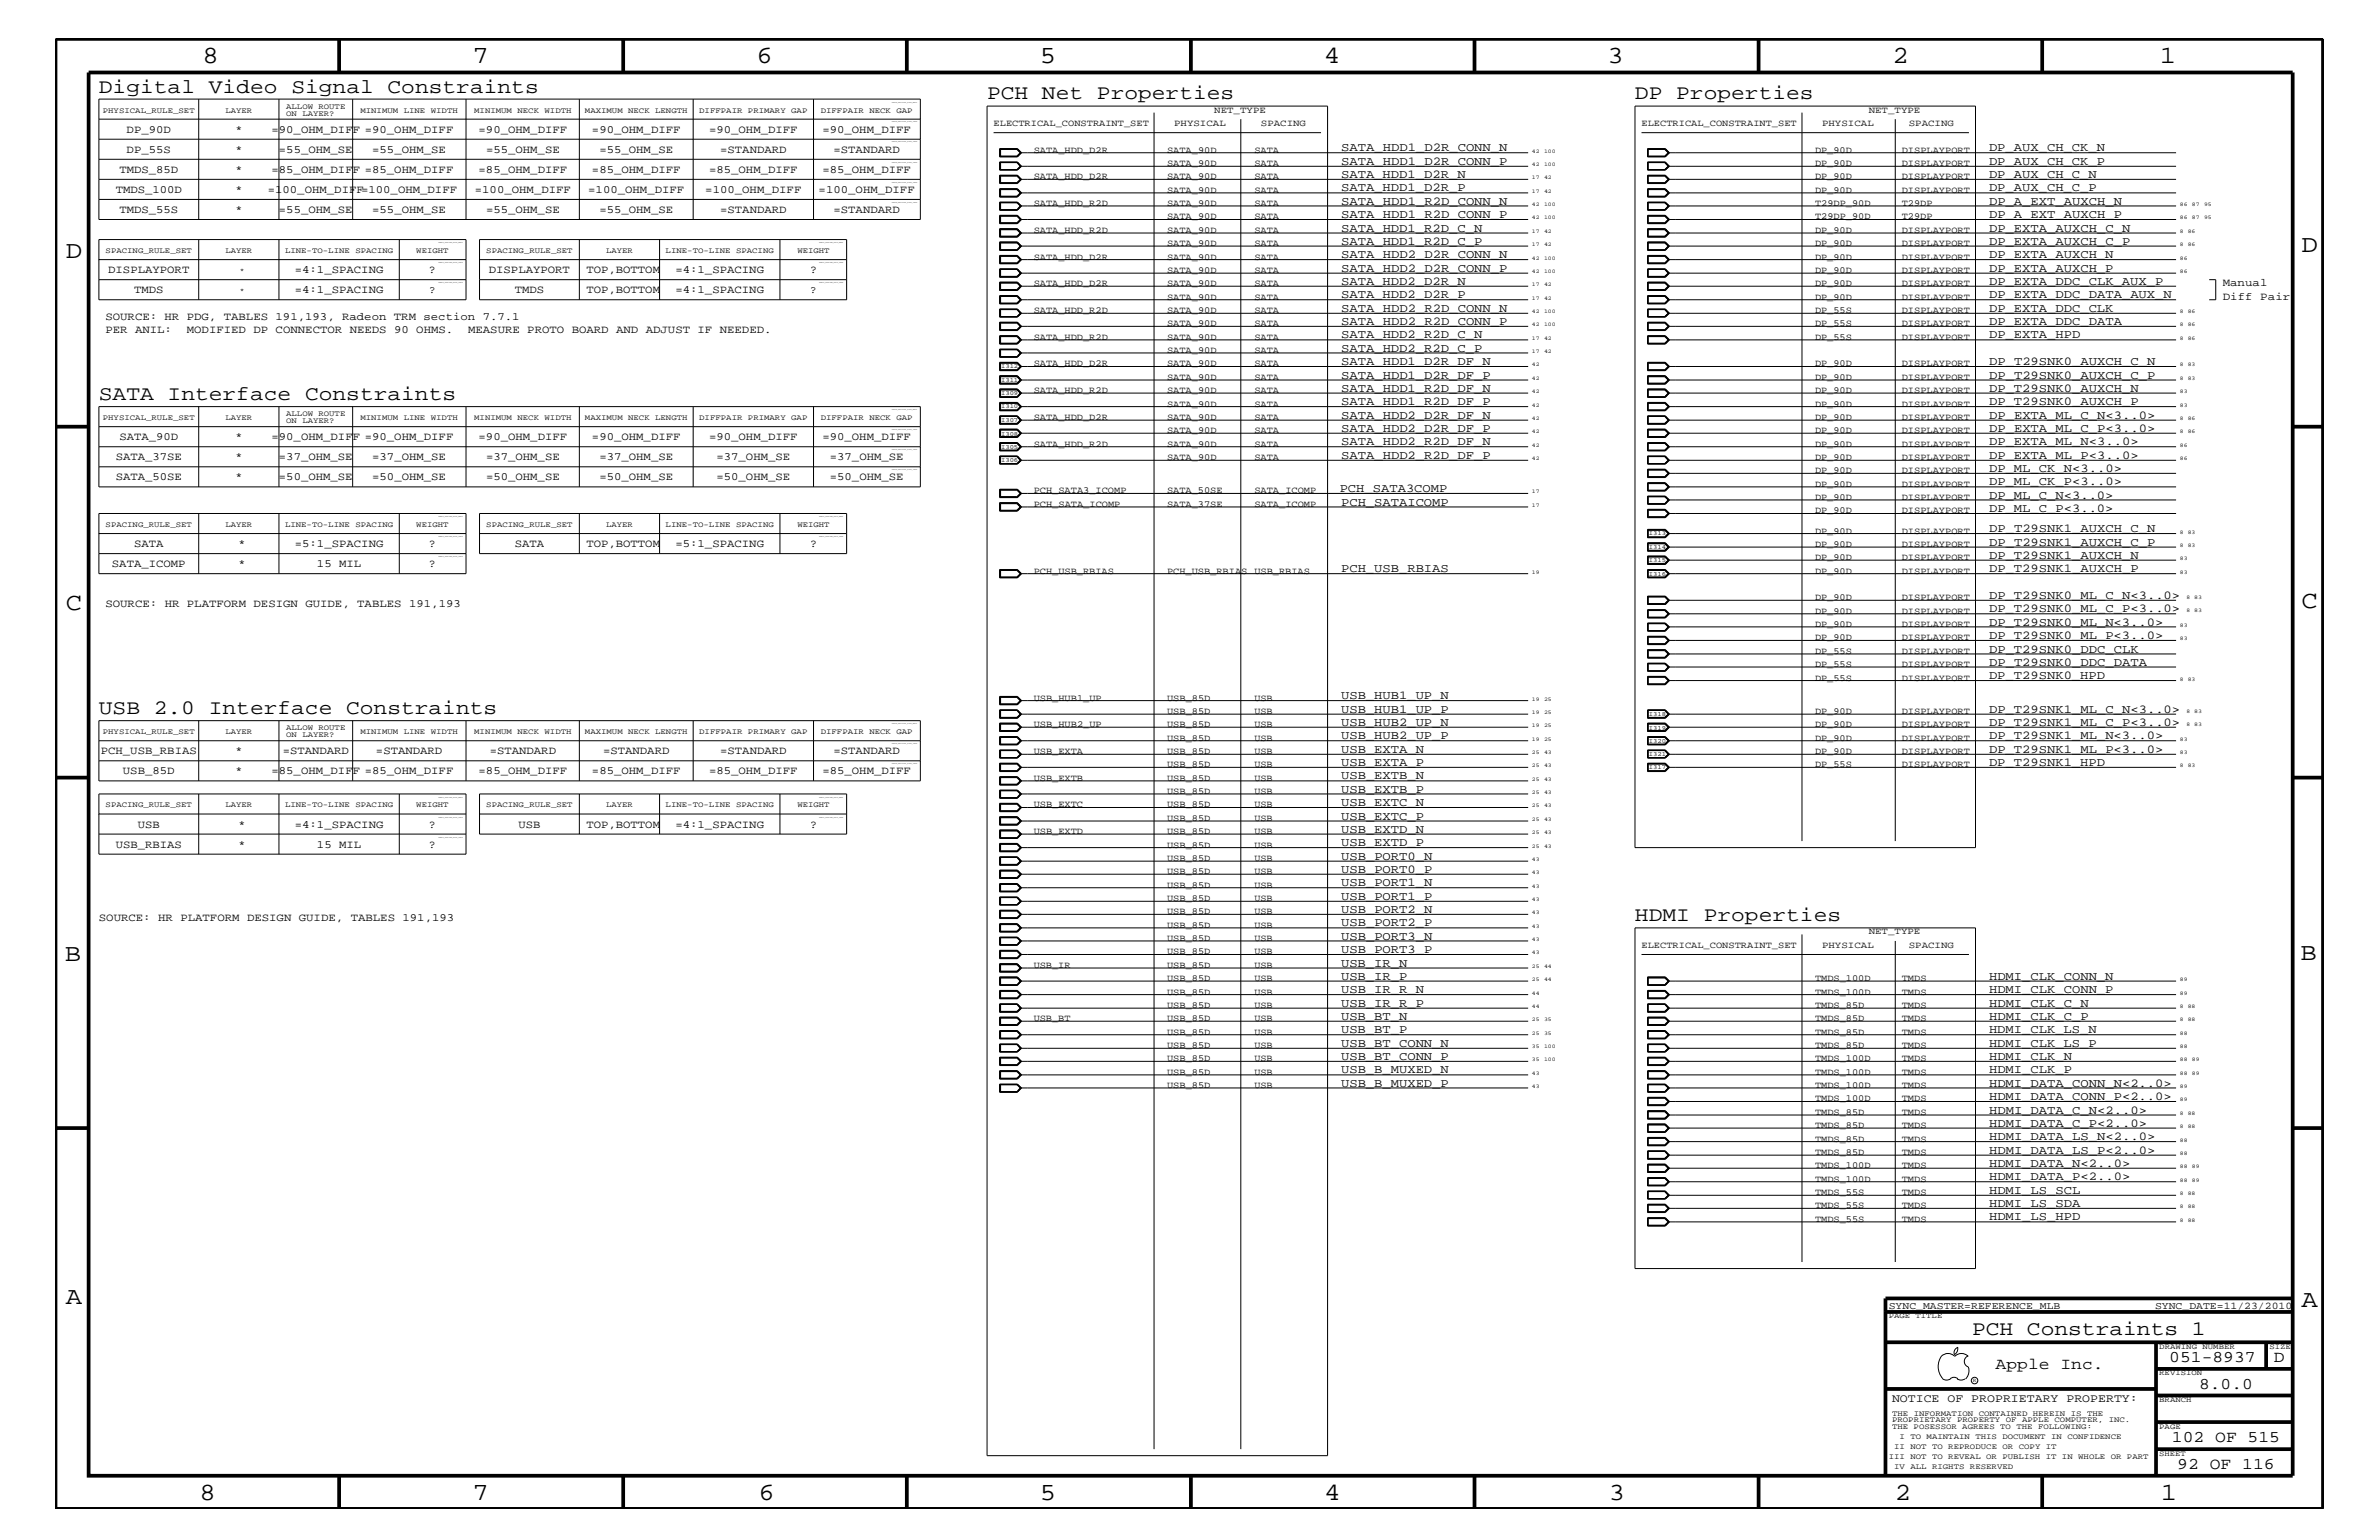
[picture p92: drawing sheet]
<svg xmlns="http://www.w3.org/2000/svg" width="432mm" height="279mm" viewBox="0 0 432 279" stroke-linecap="round" stroke-linejoin="round" font-family="sans-serif">
<defs><g id="words">
<g font-size="4.5">
<text x="36.7" y="11.5">8</text>
<text x="85.8" y="11.5">7</text>
<text x="137.3" y="11.5">6</text>
<text x="188.7" y="11.5">5</text>
<text x="240.3" y="11.5">4</text>
<text x="291.8" y="11.5">3</text>
<text x="343.5" y="11.5">2</text>
<text x="392" y="11.5">1</text>
<text x="11.9" y="46.8">D</text>
<text x="417.7" y="45.7">D</text>
<text x="11.9" y="110.6">C</text>
<text x="417.7" y="110.3">C</text>
<text x="11.8" y="174.3">B</text>
<text x="417.6" y="174.2">B</text>
<text x="11.9" y="236.7">A</text>
<text x="417.7" y="237.1">A</text>
<text x="36.2" y="272.1">8</text>
<text x="85.8" y="272.1">7</text>
<text x="137.7" y="272.1">6</text>
<text x="188.7" y="272.1">5</text>
<text x="240.4" y="272.1">4</text>
<text x="292" y="272.1">3</text>
<text x="343.9" y="272.1">2</text>
<text x="392.2" y="272.1">1</text>
</g>
<g font-size="3.7">
<text x="17.9" y="16.8">Digital Video Signal Constraints</text>
<text x="179.2" y="18">PCH Net Properties</text>
<text x="296.8" y="18">DP Properties</text>
<text x="17.9" y="72.6">SATA Interface Constraints</text>
<text x="17.9" y="129.6">USB 2.0 Interface Constraints</text>
<text x="296.8" y="167.1">HDMI Properties</text>
<text x="357.9" y="242.3">PCH Constraints 1</text>
</g>
<g font-size="3">
<text x="362.2" y="248.4">Apple Inc.</text>
<text x="393.7" y="247.1">051-8937</text>
<text x="399.2" y="252">8.0.0</text>
<text x="412.7" y="247.1">D</text>
<text x="394.2" y="261.6">102 OF 515</text>
<text x="395.2" y="266.6">92 OF 116</text>
</g>
<g font-size="2.2">
<text x="243.4" y="29.9">SATA_HDD1_D2R_CONN_P</text>
<text x="243.4" y="27.5">SATA_HDD1_D2R_CONN_N</text>
<text x="361" y="27.5">DP_AUX_CH_CK_N</text>
<text x="361" y="29.9">DP_AUX_CH_CK_P</text>
<text x="243.4" y="32.3">SATA_HDD1_D2R_N</text>
<text x="243.4" y="34.7">SATA_HDD1_D2R_P</text>
<text x="361" y="32.3">DP_AUX_CH_C_N</text>
<text x="361" y="34.7">DP_AUX_CH_C_P</text>
<text x="243.4" y="37.2">SATA_HDD1_R2D_CONN_N</text>
<text x="243.4" y="39.6">SATA_HDD1_R2D_CONN_P</text>
<text x="361" y="37.2">DP_A_EXT_AUXCH_N</text>
<text x="361" y="39.6">DP_A_EXT_AUXCH_P</text>
<text x="243.4" y="42">SATA_HDD1_R2D_C_N</text>
<text x="243.4" y="44.4">SATA_HDD1_R2D_C_P</text>
<text x="243.4" y="46.8">SATA_HDD2_D2R_CONN_N</text>
<text x="361" y="44.4">DP_EXTA_AUXCH_C_P</text>
<text x="361" y="46.8">DP_EXTA_AUXCH_N</text>
<text x="361" y="42">DP_EXTA_AUXCH_C_N</text>
<text x="243.4" y="51.7">SATA_HDD2_D2R_N</text>
<text x="243.4" y="49.3">SATA_HDD2_D2R_CONN_P</text>
<text x="361" y="51.7">DP_EXTA_DDC_CLK_AUX_P</text>
<text x="361" y="49.3">DP_EXTA_AUXCH_P</text>
<text x="243.4" y="54.1">SATA_HDD2_D2R_P</text>
<text x="243.4" y="59">SATA_HDD2_R2D_CONN_P</text>
<text x="243.4" y="56.6">SATA_HDD2_R2D_CONN_N</text>
<text x="361" y="59">DP_EXTA_DDC_DATA</text>
<text x="361" y="56.6">DP_EXTA_DDC_CLK</text>
<text x="361" y="54.1">DP_EXTA_DDC_DATA_AUX_N</text>
<text x="243.4" y="63.9">SATA_HDD2_R2D_C_P</text>
<text x="243.4" y="61.4">SATA_HDD2_R2D_C_N</text>
<text x="361" y="61.4">DP_EXTA_HPD</text>
<text x="243.4" y="66.2">SATA_HDD1_D2R_DF_N</text>
<text x="243.4" y="71.1">SATA_HDD1_R2D_DF_N</text>
<text x="243.4" y="68.7">SATA_HDD1_D2R_DF_P</text>
<text x="361" y="66.2">DP_T29SNK0_AUXCH_C_N</text>
<text x="361" y="68.7">DP_T29SNK0_AUXCH_C_P</text>
<text x="361" y="71.1">DP_T29SNK0_AUXCH_N</text>
<text x="243.4" y="73.5">SATA_HDD1_R2D_DF_P</text>
<text x="243.4" y="76">SATA_HDD2_D2R_DF_N</text>
<text x="361" y="73.5">DP_T29SNK0_AUXCH_P</text>
<text x="361" y="76">DP_EXTA_ML_C_N&lt;3..0&gt;</text>
<text x="243.4" y="78.3">SATA_HDD2_D2R_DF_P</text>
<text x="243.4" y="83.3">SATA_HDD2_R2D_DF_P</text>
<text x="243.4" y="80.8">SATA_HDD2_R2D_DF_N</text>
<text x="361" y="78.3">DP_EXTA_ML_C_P&lt;3..0&gt;</text>
<text x="361" y="80.8">DP_EXTA_ML_N&lt;3..0&gt;</text>
<text x="361" y="83.3">DP_EXTA_ML_P&lt;3..0&gt;</text>
<text x="243.2" y="89.3">PCH_SATA3COMP</text>
<text x="361" y="88.1">DP_ML_CK_P&lt;3..0&gt;</text>
<text x="361" y="85.6">DP_ML_CK_N&lt;3..0&gt;</text>
<text x="243.4" y="91.7">PCH_SATAICOMP</text>
<text x="361" y="92.9">DP_ML_C_P&lt;3..0&gt;</text>
<text x="361" y="90.5">DP_ML_C_N&lt;3..0&gt;</text>
<text x="361" y="101.4">DP_T29SNK1_AUXCH_N</text>
<text x="361" y="99">DP_T29SNK1_AUXCH_C_P</text>
<text x="361" y="96.5">DP_T29SNK1_AUXCH_C_N</text>
<text x="243.4" y="103.8">PCH_USB_RBIAS</text>
<text x="361" y="103.8">DP_T29SNK1_AUXCH_P</text>
<text x="361" y="113.6">DP_T29SNK0_ML_N&lt;3..0&gt;</text>
<text x="361" y="108.7">DP_T29SNK0_ML_C_N&lt;3..0&gt;</text>
<text x="361" y="111.1">DP_T29SNK0_ML_C_P&lt;3..0&gt;</text>
<text x="361" y="115.9">DP_T29SNK0_ML_P&lt;3..0&gt;</text>
<text x="361" y="118.4">DP_T29SNK0_DDC_CLK</text>
<text x="361" y="123.2">DP_T29SNK0_HPD</text>
<text x="361" y="120.8">DP_T29SNK0_DDC_DATA</text>
<text x="243.4" y="129.3">USB_HUB1_UP_P</text>
<text x="243.4" y="126.9">USB_HUB1_UP_N</text>
<text x="243.4" y="131.7">USB_HUB2_UP_N</text>
<text x="361" y="131.7">DP_T29SNK1_ML_C_P&lt;3..0&gt;</text>
<text x="361" y="129.3">DP_T29SNK1_ML_C_N&lt;3..0&gt;</text>
<text x="243.4" y="136.6">USB_EXTA_N</text>
<text x="243.4" y="134.1">USB_HUB2_UP_P</text>
<text x="361" y="136.6">DP_T29SNK1_ML_P&lt;3..0&gt;</text>
<text x="361" y="134.1">DP_T29SNK1_ML_N&lt;3..0&gt;</text>
<text x="243.4" y="139">USB_EXTA_P</text>
<text x="243.4" y="141.4">USB_EXTB_N</text>
<text x="243.4" y="143.9">USB_EXTB_P</text>
<text x="361" y="139">DP_T29SNK1_HPD</text>
<text x="243.4" y="148.7">USB_EXTC_P</text>
<text x="243.4" y="146.2">USB_EXTC_N</text>
<text x="243.4" y="153.5">USB_EXTD_P</text>
<text x="243.4" y="156">USB_PORT0_N</text>
<text x="243.4" y="151.1">USB_EXTD_N</text>
<text x="243.4" y="158.4">USB_PORT0_P</text>
<text x="243.4" y="160.8">USB_PORT1_N</text>
<text x="243.4" y="165.6">USB_PORT2_N</text>
<text x="243.4" y="163.3">USB_PORT1_P</text>
<text x="243.4" y="172.9">USB_PORT3_P</text>
<text x="243.4" y="170.5">USB_PORT3_N</text>
<text x="243.4" y="168.1">USB_PORT2_P</text>
<text x="243.4" y="175.4">USB_IR_N</text>
<text x="243.4" y="177.7">USB_IR_P</text>
<text x="361" y="177.7">HDMI_CLK_CONN_N</text>
<text x="243.4" y="180.2">USB_IR_R_N</text>
<text x="243.4" y="185">USB_BT_N</text>
<text x="243.4" y="182.7">USB_IR_R_P</text>
<text x="361" y="185">HDMI_CLK_C_P</text>
<text x="361" y="182.7">HDMI_CLK_C_N</text>
<text x="361" y="180.2">HDMI_CLK_CONN_P</text>
<text x="243.4" y="189.9">USB_BT_CONN_N</text>
<text x="243.4" y="187.5">USB_BT_P</text>
<text x="361" y="187.5">HDMI_CLK_LS_N</text>
<text x="361" y="189.9">HDMI_CLK_LS_P</text>
<text x="243.4" y="192.3">USB_BT_CONN_P</text>
<text x="243.4" y="194.8">USB_B_MUXED_N</text>
<text x="243.4" y="197.2">USB_B_MUXED_P</text>
<text x="361" y="197.2">HDMI_DATA_CONN_N&lt;2..0&gt;</text>
<text x="361" y="192.3">HDMI_CLK_N</text>
<text x="361" y="194.8">HDMI_CLK_P</text>
<text x="361" y="199.6">HDMI_DATA_CONN_P&lt;2..0&gt;</text>
<text x="361" y="202">HDMI_DATA_C_N&lt;2..0&gt;</text>
<text x="361" y="209.3">HDMI_DATA_LS_P&lt;2..0&gt;</text>
<text x="361" y="206.9">HDMI_DATA_LS_N&lt;2..0&gt;</text>
<text x="361" y="204.4">HDMI_DATA_C_P&lt;2..0&gt;</text>
<text x="361" y="214.2">HDMI_DATA_P&lt;2..0&gt;</text>
<text x="361" y="211.7">HDMI_DATA_N&lt;2..0&gt;</text>
<text x="361" y="221.4">HDMI_LS_HPD</text>
<text x="361" y="219">HDMI_LS_SDA</text>
<text x="361" y="216.6">HDMI_LS_SCL</text>
</g>
<text font-size="2.1" x="343.4" y="254.4">NOTICE OF PROPRIETARY PROPERTY:</text>
<g font-size="2">
<text x="23" y="27.7">DP_55S</text>
<text x="23" y="24.1">DP_90D</text>
<text x="42.7" y="24.1">*</text>
<text x="42.7" y="27.7">*</text>
<text x="49.3" y="24.1">=90_OHM_DIFF =90_OHM_DIFF</text>
<text x="50.6" y="27.7">=55_OHM_SE</text>
<text x="67.6" y="27.7">=55_OHM_SE</text>
<text x="86.9" y="24.1">=90_OHM_DIFF</text>
<text x="88.2" y="27.7">=55_OHM_SE</text>
<text x="107.4" y="24.1">=90_OHM_DIFF</text>
<text x="108.8" y="27.7">=55_OHM_SE</text>
<text x="128.7" y="24.1">=90_OHM_DIFF</text>
<text x="130.7" y="27.7">=STANDARD</text>
<text x="149.3" y="24.1">=90_OHM_DIFF</text>
<text x="151.3" y="27.7">=STANDARD</text>
<text x="21" y="35">TMDS_100D</text>
<text x="21.7" y="31.4">TMDS_85D</text>
<text x="42.7" y="31.4">*</text>
<text x="42.7" y="35">*</text>
<text x="48.6" y="35">=100_OHM_DIFF=100_OHM_DIFF</text>
<text x="49.3" y="31.4">=85_OHM_DIFF =85_OHM_DIFF</text>
<text x="86.2" y="35">=100_OHM_DIFF</text>
<text x="86.9" y="31.4">=85_OHM_DIFF</text>
<text x="106.8" y="35">=100_OHM_DIFF</text>
<text x="107.4" y="31.4">=85_OHM_DIFF</text>
<text x="128" y="35">=100_OHM_DIFF</text>
<text x="128.7" y="31.4">=85_OHM_DIFF</text>
<text x="148.6" y="35">=100_OHM_DIFF</text>
<text x="149.3" y="31.4">=85_OHM_DIFF</text>
<text x="21.7" y="38.6">TMDS_55S</text>
<text x="42.7" y="38.6">*</text>
<text x="50.6" y="38.6">=55_OHM_SE</text>
<text x="67.6" y="38.6">=55_OHM_SE</text>
<text x="88.2" y="38.6">=55_OHM_SE</text>
<text x="108.8" y="38.6">=55_OHM_SE</text>
<text x="130.7" y="38.6">=STANDARD</text>
<text x="151.3" y="38.6">=STANDARD</text>
<text x="19.6" y="49.6">DISPLAYPORT</text>
<text x="24.3" y="53.2">TMDS</text>
<text x="53.5" y="53.2">=4:1_SPACING</text>
<text x="53.5" y="49.6">=4:1_SPACING</text>
<text x="77.9" y="49.6">?</text>
<text x="88.7" y="49.6">DISPLAYPORT</text>
<text x="93.4" y="53.2">TMDS</text>
<text x="106.4" y="49.6">TOP,BOTTOM</text>
<text x="106.4" y="53.2">TOP,BOTTOM</text>
<text x="122.6" y="49.6">=4:1_SPACING</text>
<text x="122.6" y="53.2">=4:1_SPACING</text>
<text x="147" y="49.6">?</text>
<text x="403.4" y="51.9">Manual</text>
<text x="19.1" y="58">SOURCE: HR PDG, TABLES 191,193, Radeon TRM section 7.7.1</text>
<text x="403.4" y="54.4">Diff Pair</text>
<text x="19.1" y="60.4">PER ANIL:</text>
<text x="33.9" y="60.4">MODIFIED DP CONNECTOR NEEDS 90 OHMS.</text>
<text x="85" y="60.4">MEASURE PROTO BOARD AND ADJUST IF NEEDED.</text>
<text x="21" y="83.5">SATA_37SE</text>
<text x="21.7" y="79.9">SATA_90D</text>
<text x="42.7" y="79.9">*</text>
<text x="42.7" y="83.5">*</text>
<text x="49.3" y="79.9">=90_OHM_DIFF =90_OHM_DIFF</text>
<text x="50.6" y="83.5">=37_OHM_SE</text>
<text x="67.6" y="83.5">=37_OHM_SE</text>
<text x="86.9" y="79.9">=90_OHM_DIFF</text>
<text x="88.2" y="83.5">=37_OHM_SE</text>
<text x="107.4" y="79.9">=90_OHM_DIFF</text>
<text x="108.8" y="83.5">=37_OHM_SE</text>
<text x="128.7" y="79.9">=90_OHM_DIFF</text>
<text x="130" y="83.5">=37_OHM_SE</text>
<text x="149.3" y="79.9">=90_OHM_DIFF</text>
<text x="150.6" y="83.5">=37_OHM_SE</text>
<text x="21" y="87.1">SATA_50SE</text>
<text x="42.7" y="87.1">*</text>
<text x="50.6" y="87.1">=50_OHM_SE</text>
<text x="67.6" y="87.1">=50_OHM_SE</text>
<text x="88.2" y="87.1">=50_OHM_SE</text>
<text x="108.8" y="87.1">=50_OHM_SE</text>
<text x="130" y="87.1">=50_OHM_SE</text>
<text x="150.6" y="87.1">=50_OHM_SE</text>
<text x="24.3" y="99.3">SATA</text>
<text x="43.3" y="99.3">*</text>
<text x="53.5" y="99.3">=5:1_SPACING</text>
<text x="77.9" y="99.3">?</text>
<text x="93.4" y="99.3">SATA</text>
<text x="106.4" y="99.3">TOP,BOTTOM</text>
<text x="122.6" y="99.3">=5:1_SPACING</text>
<text x="147" y="99.3">?</text>
<text x="20.3" y="102.9">SATA_ICOMP</text>
<text x="43.3" y="102.9">*</text>
<text x="57.5" y="102.9">15 MIL</text>
<text x="77.9" y="102.9">?</text>
<text x="19.1" y="110.2">SOURCE: HR PLATFORM DESIGN GUIDE, TABLES 191,193</text>
<text x="18.3" y="136.8">PCH_USB_RBIAS</text>
<text x="42.7" y="136.8">*</text>
<text x="51.3" y="136.8">=STANDARD</text>
<text x="68.2" y="136.8">=STANDARD</text>
<text x="88.9" y="136.8">=STANDARD</text>
<text x="109.5" y="136.8">=STANDARD</text>
<text x="130.7" y="136.8">=STANDARD</text>
<text x="151.3" y="136.8">=STANDARD</text>
<text x="22.3" y="140.4">USB_85D</text>
<text x="42.7" y="140.4">*</text>
<text x="49.3" y="140.4">=85_OHM_DIFF =85_OHM_DIFF</text>
<text x="86.9" y="140.4">=85_OHM_DIFF</text>
<text x="107.4" y="140.4">=85_OHM_DIFF</text>
<text x="128.7" y="140.4">=85_OHM_DIFF</text>
<text x="149.3" y="140.4">=85_OHM_DIFF</text>
<text x="21" y="153.8">USB_RBIAS</text>
<text x="25" y="150.1">USB</text>
<text x="43.3" y="153.8">*</text>
<text x="43.3" y="150.1">*</text>
<text x="53.5" y="150.1">=4:1_SPACING</text>
<text x="57.5" y="153.8">15 MIL</text>
<text x="77.9" y="153.8">?</text>
<text x="77.9" y="150.1">?</text>
<text x="94.1" y="150.1">USB</text>
<text x="106.4" y="150.1">TOP,BOTTOM</text>
<text x="122.6" y="150.1">=4:1_SPACING</text>
<text x="147" y="150.1">?</text>
<text x="17.9" y="167.1">SOURCE: HR PLATFORM DESIGN GUIDE, TABLES 191,193</text>
</g>
<g font-size="1.9">
<text x="77.9" y="53.2">?</text>
<text x="147.1" y="53.2">?</text>
<text x="342.8" y="237.4">SYNC_MASTER=REFERENCE_MLB</text>
<text x="391.2" y="237.4">SYNC_DATE=11/23/2010</text>
</g>
<g font-size="1.7">
<text x="180.3" y="22.9">ELECTRICAL_CONSTRAINT_SET</text>
<text x="213.1" y="22.9">PHYSICAL</text>
<text x="220.4" y="20.4">NET_TYPE</text>
<text x="228.9" y="22.9">SPACING</text>
<text x="297.9" y="22.9">ELECTRICAL_CONSTRAINT_SET</text>
<text x="330.7" y="22.9">PHYSICAL</text>
<text x="339.2" y="20.4">NET_TYPE</text>
<text x="346.5" y="22.9">SPACING</text>
<text x="187.6" y="27.7">SATA_HDD_D2R</text>
<text x="211.8" y="27.7">SATA_90D</text>
<text x="227.7" y="27.7">SATA</text>
<text x="329.4" y="27.7">DP_90D</text>
<text x="345.2" y="27.7">DISPLAYPORT</text>
<text x="187.6" y="32.5">SATA_HDD_D2R</text>
<text x="211.8" y="32.5">SATA_90D</text>
<text x="211.8" y="35">SATA_90D</text>
<text x="211.8" y="30.2">SATA_90D</text>
<text x="227.7" y="32.5">SATA</text>
<text x="227.7" y="35">SATA</text>
<text x="227.7" y="30.2">SATA</text>
<text x="329.4" y="30.2">DP_90D</text>
<text x="329.4" y="32.5">DP_90D</text>
<text x="329.4" y="35">DP_90D</text>
<text x="345.2" y="30.2">DISPLAYPORT</text>
<text x="345.2" y="32.5">DISPLAYPORT</text>
<text x="345.2" y="35">DISPLAYPORT</text>
<text x="187.6" y="37.4">SATA_HDD_R2D</text>
<text x="211.8" y="37.4">SATA_90D</text>
<text x="211.8" y="39.8">SATA_90D</text>
<text x="227.7" y="37.4">SATA</text>
<text x="227.7" y="39.8">SATA</text>
<text x="329.4" y="37.4">T29DP_90D</text>
<text x="329.4" y="39.8">T29DP_90D</text>
<text x="345.2" y="37.4">T29DP</text>
<text x="345.2" y="39.8">T29DP</text>
<text x="187.6" y="47.1">SATA_HDD_D2R</text>
<text x="187.6" y="42.3">SATA_HDD_R2D</text>
<text x="211.8" y="47.1">SATA_90D</text>
<text x="211.8" y="42.3">SATA_90D</text>
<text x="211.8" y="44.6">SATA_90D</text>
<text x="227.7" y="47.1">SATA</text>
<text x="227.7" y="42.3">SATA</text>
<text x="227.7" y="44.6">SATA</text>
<text x="329.4" y="44.6">DP_90D</text>
<text x="329.4" y="47.1">DP_90D</text>
<text x="329.4" y="42.3">DP_90D</text>
<text x="345.2" y="44.6">DISPLAYPORT</text>
<text x="345.2" y="47.1">DISPLAYPORT</text>
<text x="345.2" y="42.3">DISPLAYPORT</text>
<text x="187.6" y="51.9">SATA_HDD_D2R</text>
<text x="211.8" y="51.9">SATA_90D</text>
<text x="211.8" y="49.6">SATA_90D</text>
<text x="227.7" y="51.9">SATA</text>
<text x="227.7" y="49.6">SATA</text>
<text x="329.4" y="51.9">DP_90D</text>
<text x="329.4" y="49.6">DP_90D</text>
<text x="345.2" y="51.9">DISPLAYPORT</text>
<text x="345.2" y="49.6">DISPLAYPORT</text>
<text x="187.6" y="56.8">SATA_HDD_R2D</text>
<text x="211.8" y="56.8">SATA_90D</text>
<text x="211.8" y="54.4">SATA_90D</text>
<text x="211.8" y="59.2">SATA_90D</text>
<text x="227.7" y="56.8">SATA</text>
<text x="227.7" y="54.4">SATA</text>
<text x="227.7" y="59.2">SATA</text>
<text x="329.4" y="59.2">DP_55S</text>
<text x="329.4" y="56.8">DP_55S</text>
<text x="329.4" y="54.4">DP_90D</text>
<text x="345.2" y="59.2">DISPLAYPORT</text>
<text x="345.2" y="56.8">DISPLAYPORT</text>
<text x="345.2" y="54.4">DISPLAYPORT</text>
<text x="187.6" y="61.7">SATA_HDD_R2D</text>
<text x="211.8" y="64">SATA_90D</text>
<text x="211.8" y="61.7">SATA_90D</text>
<text x="227.7" y="64">SATA</text>
<text x="227.7" y="61.7">SATA</text>
<text x="329.4" y="61.7">DP_55S</text>
<text x="345.2" y="61.7">DISPLAYPORT</text>
<text x="187.6" y="66.5">SATA_HDD_D2R</text>
<text x="187.6" y="71.3">SATA_HDD_R2D</text>
<text x="211.8" y="66.5">SATA_90D</text>
<text x="211.8" y="71.3">SATA_90D</text>
<text x="211.8" y="68.9">SATA_90D</text>
<text x="227.7" y="66.5">SATA</text>
<text x="227.7" y="71.3">SATA</text>
<text x="227.7" y="68.9">SATA</text>
<text x="329.4" y="66.5">DP_90D</text>
<text x="329.4" y="68.9">DP_90D</text>
<text x="329.4" y="71.3">DP_90D</text>
<text x="345.2" y="66.5">DISPLAYPORT</text>
<text x="345.2" y="68.9">DISPLAYPORT</text>
<text x="345.2" y="71.3">DISPLAYPORT</text>
<text x="187.6" y="76.2">SATA_HDD_D2R</text>
<text x="211.8" y="76.2">SATA_90D</text>
<text x="211.8" y="73.8">SATA_90D</text>
<text x="227.7" y="76.2">SATA</text>
<text x="227.7" y="73.8">SATA</text>
<text x="329.4" y="73.8">DP_90D</text>
<text x="329.4" y="76.2">DP_90D</text>
<text x="345.2" y="73.8">DISPLAYPORT</text>
<text x="345.2" y="76.2">DISPLAYPORT</text>
<text x="187.6" y="81.1">SATA_HDD_R2D</text>
<text x="211.8" y="83.5">SATA_90D</text>
<text x="211.8" y="81.1">SATA_90D</text>
<text x="211.8" y="78.6">SATA_90D</text>
<text x="227.7" y="78.6">SATA</text>
<text x="227.7" y="83.5">SATA</text>
<text x="227.7" y="81.1">SATA</text>
<text x="329.4" y="78.6">DP_90D</text>
<text x="329.4" y="81.1">DP_90D</text>
<text x="329.4" y="83.5">DP_90D</text>
<text x="345.2" y="78.6">DISPLAYPORT</text>
<text x="345.2" y="81.1">DISPLAYPORT</text>
<text x="345.2" y="83.5">DISPLAYPORT</text>
<text x="187.6" y="89.5">PCH_SATA3_ICOMP</text>
<text x="211.8" y="89.5">SATA_50SE</text>
<text x="227.7" y="89.5">SATA_ICOMP</text>
<text x="329.4" y="88.3">DP_90D</text>
<text x="329.4" y="85.9">DP_90D</text>
<text x="345.2" y="88.3">DISPLAYPORT</text>
<text x="345.2" y="85.9">DISPLAYPORT</text>
<text x="187.6" y="92">PCH_SATA_ICOMP</text>
<text x="211.8" y="92">SATA_37SE</text>
<text x="227.7" y="92">SATA_ICOMP</text>
<text x="329.4" y="93.2">DP_90D</text>
<text x="329.4" y="90.7">DP_90D</text>
<text x="345.2" y="93.2">DISPLAYPORT</text>
<text x="345.2" y="90.7">DISPLAYPORT</text>
<text x="329.4" y="101.6">DP_90D</text>
<text x="329.4" y="99.3">DP_90D</text>
<text x="329.4" y="96.8">DP_90D</text>
<text x="345.2" y="101.6">DISPLAYPORT</text>
<text x="345.2" y="99.3">DISPLAYPORT</text>
<text x="345.2" y="96.8">DISPLAYPORT</text>
<text x="187.6" y="104.1">PCH_USB_RBIAS</text>
<text x="211.8" y="104.1">PCH_USB_RBIAS</text>
<text x="227.7" y="104.1">USB_RBIAS</text>
<text x="329.4" y="104.1">DP_90D</text>
<text x="345.2" y="104.1">DISPLAYPORT</text>
<text x="329.4" y="113.7">DP_90D</text>
<text x="329.4" y="108.9">DP_90D</text>
<text x="329.4" y="111.4">DP_90D</text>
<text x="345.2" y="113.7">DISPLAYPORT</text>
<text x="345.2" y="108.9">DISPLAYPORT</text>
<text x="345.2" y="111.4">DISPLAYPORT</text>
<text x="329.4" y="116.2">DP_90D</text>
<text x="329.4" y="118.6">DP_55S</text>
<text x="345.2" y="116.2">DISPLAYPORT</text>
<text x="345.2" y="118.6">DISPLAYPORT</text>
<text x="329.4" y="123.5">DP_55S</text>
<text x="329.4" y="121">DP_55S</text>
<text x="345.2" y="123.5">DISPLAYPORT</text>
<text x="345.2" y="121">DISPLAYPORT</text>
<text x="187.6" y="127.1">USB_HUB1_UP</text>
<text x="187.6" y="131.9">USB_HUB2_UP</text>
<text x="211.8" y="129.6">USB_85D</text>
<text x="211.8" y="127.1">USB_85D</text>
<text x="211.8" y="131.9">USB_85D</text>
<text x="227.7" y="129.6">USB</text>
<text x="227.7" y="127.1">USB</text>
<text x="227.7" y="131.9">USB</text>
<text x="329.4" y="131.9">DP_90D</text>
<text x="329.4" y="129.6">DP_90D</text>
<text x="345.2" y="131.9">DISPLAYPORT</text>
<text x="345.2" y="129.6">DISPLAYPORT</text>
<text x="187.6" y="136.8">USB_EXTA</text>
<text x="211.8" y="136.8">USB_85D</text>
<text x="211.8" y="134.4">USB_85D</text>
<text x="227.7" y="136.8">USB</text>
<text x="227.7" y="134.4">USB</text>
<text x="329.4" y="136.8">DP_90D</text>
<text x="329.4" y="134.4">DP_90D</text>
<text x="345.2" y="136.8">DISPLAYPORT</text>
<text x="345.2" y="134.4">DISPLAYPORT</text>
<text x="187.6" y="141.7">USB_EXTB</text>
<text x="211.8" y="139.2">USB_85D</text>
<text x="211.8" y="141.7">USB_85D</text>
<text x="227.7" y="139.2">USB</text>
<text x="227.7" y="141.7">USB</text>
<text x="329.4" y="139.2">DP_55S</text>
<text x="345.2" y="139.2">DISPLAYPORT</text>
<text x="187.6" y="146.5">USB_EXTC</text>
<text x="211.8" y="149">USB_85D</text>
<text x="211.8" y="144">USB_85D</text>
<text x="211.8" y="146.5">USB_85D</text>
<text x="227.7" y="149">USB</text>
<text x="227.7" y="144">USB</text>
<text x="227.7" y="146.5">USB</text>
<text x="187.6" y="151.3">USB_EXTD</text>
<text x="211.8" y="153.8">USB_85D</text>
<text x="211.8" y="151.3">USB_85D</text>
<text x="227.7" y="153.8">USB</text>
<text x="227.7" y="151.3">USB</text>
<text x="211.8" y="158.6">USB_85D</text>
<text x="211.8" y="161.1">USB_85D</text>
<text x="211.8" y="156.2">USB_85D</text>
<text x="227.7" y="158.6">USB</text>
<text x="227.7" y="161.1">USB</text>
<text x="227.7" y="156.2">USB</text>
<text x="211.8" y="165.9">USB_85D</text>
<text x="211.8" y="163.5">USB_85D</text>
<text x="227.7" y="165.9">USB</text>
<text x="227.7" y="163.5">USB</text>
<text x="211.8" y="173.2">USB_85D</text>
<text x="211.8" y="170.7">USB_85D</text>
<text x="211.8" y="168.3">USB_85D</text>
<text x="227.7" y="173.2">USB</text>
<text x="227.7" y="170.7">USB</text>
<text x="227.7" y="168.3">USB</text>
<text x="297.9" y="172">ELECTRICAL_CONSTRAINT_SET</text>
<text x="330.7" y="172">PHYSICAL</text>
<text x="339.2" y="169.5">NET_TYPE</text>
<text x="346.5" y="172">SPACING</text>
<text x="187.6" y="175.6">USB_IR</text>
<text x="211.8" y="175.6">USB_85D</text>
<text x="211.8" y="178">USB_85D</text>
<text x="227.7" y="175.6">USB</text>
<text x="227.7" y="178">USB</text>
<text x="329.4" y="178">TMDS_100D</text>
<text x="345.2" y="178">TMDS</text>
<text x="187.6" y="185.3">USB_BT</text>
<text x="211.8" y="180.5">USB_85D</text>
<text x="211.8" y="185.3">USB_85D</text>
<text x="211.8" y="182.9">USB_85D</text>
<text x="227.7" y="180.5">USB</text>
<text x="227.7" y="185.3">USB</text>
<text x="227.7" y="182.9">USB</text>
<text x="329.4" y="180.5">TMDS_100D</text>
<text x="329.4" y="185.3">TMDS_85D</text>
<text x="329.4" y="182.9">TMDS_85D</text>
<text x="345.2" y="185.3">TMDS</text>
<text x="345.2" y="182.9">TMDS</text>
<text x="345.2" y="180.5">TMDS</text>
<text x="211.8" y="190.2">USB_85D</text>
<text x="211.8" y="187.7">USB_85D</text>
<text x="227.7" y="190.2">USB</text>
<text x="227.7" y="187.7">USB</text>
<text x="329.4" y="187.7">TMDS_85D</text>
<text x="329.4" y="190.2">TMDS_85D</text>
<text x="345.2" y="187.7">TMDS</text>
<text x="345.2" y="190.2">TMDS</text>
<text x="211.8" y="192.6">USB_85D</text>
<text x="211.8" y="195">USB_85D</text>
<text x="211.8" y="197.4">USB_85D</text>
<text x="227.7" y="192.6">USB</text>
<text x="227.7" y="195">USB</text>
<text x="227.7" y="197.4">USB</text>
<text x="329.4" y="197.4">TMDS_100D</text>
<text x="329.4" y="192.6">TMDS_100D</text>
<text x="329.4" y="195">TMDS_100D</text>
<text x="345.2" y="197.4">TMDS</text>
<text x="345.2" y="192.6">TMDS</text>
<text x="345.2" y="195">TMDS</text>
<text x="329.4" y="199.8">TMDS_100D</text>
<text x="329.4" y="202.3">TMDS_85D</text>
<text x="345.2" y="199.8">TMDS</text>
<text x="345.2" y="202.3">TMDS</text>
<text x="329.4" y="209.6">TMDS_85D</text>
<text x="329.4" y="207.1">TMDS_85D</text>
<text x="329.4" y="204.7">TMDS_85D</text>
<text x="345.2" y="209.6">TMDS</text>
<text x="345.2" y="207.1">TMDS</text>
<text x="345.2" y="204.7">TMDS</text>
<text x="329.4" y="214.4">TMDS_100D</text>
<text x="329.4" y="211.9">TMDS_100D</text>
<text x="345.2" y="214.4">TMDS</text>
<text x="345.2" y="211.9">TMDS</text>
<text x="329.4" y="221.7">TMDS_55S</text>
<text x="329.4" y="219.2">TMDS_55S</text>
<text x="329.4" y="216.9">TMDS_55S</text>
<text x="345.2" y="221.7">TMDS</text>
<text x="345.2" y="219.2">TMDS</text>
<text x="345.2" y="216.9">TMDS</text>
</g>
<g font-size="1.4">
<text x="18.7" y="20.4">PHYSICAL_RULE_SET</text>
<text x="40.9" y="20.4">LAYER</text>
<text x="51.9" y="19.8">ALLOW ROUTE</text>
<text x="51.9" y="21">ON LAYER?</text>
<text x="65.4" y="20.4">MINIMUM LINE WIDTH</text>
<text x="86.1" y="20.4">MINIMUM NECK WIDTH</text>
<text x="106.2" y="20.4">MAXIMUM NECK LENGTH</text>
<text x="126.9" y="20.4">DIFFPAIR PRIMARY GAP</text>
<text x="149" y="20.4">DIFFPAIR NECK GAP</text>
<text x="19.2" y="45.9">SPACING_RULE_SET</text>
<text x="40.9" y="45.9">LAYER</text>
<text x="51.7" y="45.9">LINE-TO-LINE SPACING</text>
<text x="75.6" y="45.9">WEIGHT</text>
<text x="88.3" y="45.9">SPACING_RULE_SET</text>
<text x="110" y="45.9">LAYER</text>
<text x="120.8" y="45.9">LINE-TO-LINE SPACING</text>
<text x="144.7" y="45.9">WEIGHT</text>
<text x="18.7" y="76.2">PHYSICAL_RULE_SET</text>
<text x="40.9" y="76.2">LAYER</text>
<text x="51.9" y="75.6">ALLOW ROUTE</text>
<text x="51.9" y="76.8">ON LAYER?</text>
<text x="65.4" y="76.2">MINIMUM LINE WIDTH</text>
<text x="86.1" y="76.2">MINIMUM NECK WIDTH</text>
<text x="106.2" y="76.2">MAXIMUM NECK LENGTH</text>
<text x="126.9" y="76.2">DIFFPAIR PRIMARY GAP</text>
<text x="149" y="76.2">DIFFPAIR NECK GAP</text>
<text x="19.2" y="95.6">SPACING_RULE_SET</text>
<text x="40.9" y="95.6">LAYER</text>
<text x="51.7" y="95.6">LINE-TO-LINE SPACING</text>
<text x="75.6" y="95.6">WEIGHT</text>
<text x="88.3" y="95.6">SPACING_RULE_SET</text>
<text x="110" y="95.6">LAYER</text>
<text x="120.8" y="95.6">LINE-TO-LINE SPACING</text>
<text x="144.7" y="95.6">WEIGHT</text>
<text x="18.7" y="133.2">PHYSICAL_RULE_SET</text>
<text x="40.9" y="133.2">LAYER</text>
<text x="51.9" y="132.5">ALLOW ROUTE</text>
<text x="51.9" y="133.8">ON LAYER?</text>
<text x="65.4" y="133.2">MINIMUM LINE WIDTH</text>
<text x="86.1" y="133.2">MINIMUM NECK WIDTH</text>
<text x="106.2" y="133.2">MAXIMUM NECK LENGTH</text>
<text x="126.9" y="133.2">DIFFPAIR PRIMARY GAP</text>
<text x="149" y="133.2">DIFFPAIR NECK GAP</text>
<text x="19.2" y="146.5">SPACING_RULE_SET</text>
<text x="40.9" y="146.5">LAYER</text>
<text x="51.7" y="146.5">LINE-TO-LINE SPACING</text>
<text x="75.6" y="146.5">WEIGHT</text>
<text x="88.3" y="146.5">SPACING_RULE_SET</text>
<text x="110" y="146.5">LAYER</text>
<text x="120.8" y="146.5">LINE-TO-LINE SPACING</text>
<text x="144.7" y="146.5">WEIGHT</text>
<text x="342.8" y="239.2">PAGE TITLE</text>
<text x="391.9" y="244.7">DRAWING NUMBER</text>
<text x="411.9" y="244.7">SIZE</text>
<text x="391.9" y="249.5">REVISION</text>
<text x="343.4" y="256.8">THE INFORMATION CONTAINED HEREIN IS THE</text>
<text x="391.9" y="254.4">BRANCH</text>
<text x="343.4" y="259.3">THE POSESSOR AGREES TO THE FOLLOWING:</text>
<text x="343.4" y="258">PROPRIETARY PROPERTY OF APPLE COMPUTER, INC.</text>
<text x="343.8" y="262.9">II NOT TO REPRODUCE OR COPY IT</text>
<text x="344.8" y="261.1">I TO MAINTAIN THIS DOCUMENT IN CONFIDENCE</text>
<text x="391.9" y="259.3">PAGE</text>
<text x="342.8" y="264.7">III NOT TO REVEAL OR PUBLISH IT IN WHOLE OR PART</text>
<text x="343.8" y="266.6">IV ALL RIGHTS RESERVED</text>
<text x="391.9" y="264.1">SHEET</text>
</g>
<g font-size="1.3">
<text x="43.5" y="53.2">*</text>
<text x="43.5" y="49.6">*</text>
</g>
<g font-size="1.2">
<text x="181.7" y="71.7">I309</text>
<text x="181.7" y="69.3">I311</text>
<text x="181.7" y="66.8">I312</text>
<text x="181.7" y="76.6">I307</text>
<text x="181.7" y="74.1">I310</text>
<text x="181.7" y="81.4">I305</text>
<text x="181.7" y="83.8">I306</text>
<text x="181.7" y="79">I308</text>
<text x="299.3" y="97.1">I313</text>
<text x="299.3" y="99.6">I314</text>
<text x="299.3" y="102.1">I315</text>
<text x="299.3" y="104.4">I316</text>
<text x="299.3" y="129.9">I318</text>
<text x="299.3" y="132.4">I319</text>
<text x="299.3" y="134.7">I320</text>
<text x="299.3" y="137.2">I321</text>
<text x="299.3" y="139.6">I317</text>
</g>
<g font-size="1">
<text x="278" y="27.7">42</text>
<text x="280.2" y="27.7">100</text>
<text x="278" y="32.5">17</text>
<text x="278" y="35">17</text>
<text x="278" y="30.2">42</text>
<text x="280.2" y="32.5">42</text>
<text x="280.2" y="35">42</text>
<text x="280.2" y="30.2">100</text>
<text x="278" y="37.4">42</text>
<text x="278" y="39.8">42</text>
<text x="280.2" y="37.4">100</text>
<text x="280.2" y="39.8">100</text>
<text x="395.6" y="37.4">86</text>
<text x="395.6" y="39.8">86</text>
<text x="397.8" y="37.4">87</text>
<text x="397.8" y="39.8">87</text>
<text x="400" y="37.4">95</text>
<text x="400" y="39.8">95</text>
<text x="278" y="42.3">17</text>
<text x="278" y="44.6">17</text>
<text x="278" y="47.1">42</text>
<text x="280.2" y="42.3">42</text>
<text x="280.2" y="44.6">42</text>
<text x="280.2" y="47.1">100</text>
<text x="395.6" y="44.6">8</text>
<text x="395.6" y="47.1">86</text>
<text x="395.6" y="42.3">8</text>
<text x="397.1" y="44.6">86</text>
<text x="397.1" y="42.3">86</text>
<text x="278" y="49.6">42</text>
<text x="278" y="51.9">17</text>
<text x="280.2" y="49.6">100</text>
<text x="280.2" y="51.9">42</text>
<text x="395.6" y="49.6">86</text>
<text x="278" y="54.4">17</text>
<text x="278" y="59.2">42</text>
<text x="278" y="56.8">42</text>
<text x="280.2" y="54.4">42</text>
<text x="280.2" y="59.2">100</text>
<text x="280.2" y="56.8">100</text>
<text x="395.6" y="59.2">8</text>
<text x="395.6" y="56.8">8</text>
<text x="397.1" y="59.2">86</text>
<text x="397.1" y="56.8">86</text>
<text x="278" y="64">17</text>
<text x="278" y="61.7">17</text>
<text x="280.2" y="64">42</text>
<text x="280.2" y="61.7">42</text>
<text x="395.6" y="61.7">8</text>
<text x="397.1" y="61.7">86</text>
<text x="278" y="66.5">42</text>
<text x="278" y="71.3">42</text>
<text x="278" y="68.9">42</text>
<text x="395.6" y="66.5">8</text>
<text x="395.6" y="68.9">8</text>
<text x="395.6" y="71.3">83</text>
<text x="397.1" y="66.5">83</text>
<text x="397.1" y="68.9">83</text>
<text x="278" y="73.8">42</text>
<text x="278" y="76.2">42</text>
<text x="395.6" y="73.8">83</text>
<text x="395.6" y="76.2">8</text>
<text x="397.1" y="76.2">86</text>
<text x="278" y="78.6">42</text>
<text x="278" y="83.5">42</text>
<text x="278" y="81.1">42</text>
<text x="395.6" y="83.5">86</text>
<text x="395.6" y="78.6">8</text>
<text x="395.6" y="81.1">86</text>
<text x="397.1" y="78.6">86</text>
<text x="278" y="89.5">17</text>
<text x="278" y="92">17</text>
<text x="395.6" y="101.6">83</text>
<text x="395.6" y="99.3">8</text>
<text x="395.6" y="96.8">8</text>
<text x="397.1" y="99.3">83</text>
<text x="397.1" y="96.8">83</text>
<text x="278" y="104.1">19</text>
<text x="395.6" y="104.1">83</text>
<text x="395.6" y="113.7">83</text>
<text x="396.8" y="108.7">8</text>
<text x="396.8" y="111.1">8</text>
<text x="398.3" y="108.7">83</text>
<text x="398.3" y="111.1">83</text>
<text x="395.6" y="116.2">83</text>
<text x="395.6" y="123.5">8</text>
<text x="397.1" y="123.5">83</text>
<text x="278" y="129.6">19</text>
<text x="278" y="127.1">19</text>
<text x="278" y="131.9">19</text>
<text x="280.2" y="129.6">25</text>
<text x="280.2" y="127.1">25</text>
<text x="280.2" y="131.9">25</text>
<text x="396.8" y="131.7">8</text>
<text x="396.8" y="129.3">8</text>
<text x="398.3" y="131.7">83</text>
<text x="398.3" y="129.3">83</text>
<text x="278" y="134.4">19</text>
<text x="278" y="136.8">25</text>
<text x="280.2" y="134.4">25</text>
<text x="280.2" y="136.8">43</text>
<text x="395.6" y="136.8">83</text>
<text x="395.6" y="134.4">83</text>
<text x="278" y="139.2">25</text>
<text x="278" y="141.7">25</text>
<text x="280.2" y="139.2">43</text>
<text x="280.2" y="141.7">43</text>
<text x="395.6" y="139.2">8</text>
<text x="397.1" y="139.2">83</text>
<text x="278" y="149">25</text>
<text x="278" y="144">25</text>
<text x="278" y="146.5">25</text>
<text x="280.2" y="149">43</text>
<text x="280.2" y="144">43</text>
<text x="280.2" y="146.5">43</text>
<text x="278" y="153.8">25</text>
<text x="278" y="151.3">25</text>
<text x="280.2" y="153.8">43</text>
<text x="280.2" y="151.3">43</text>
<text x="278" y="158.6">43</text>
<text x="278" y="161.1">43</text>
<text x="278" y="156.2">43</text>
<text x="278" y="165.9">43</text>
<text x="278" y="163.5">43</text>
<text x="278" y="173.2">43</text>
<text x="278" y="170.7">43</text>
<text x="278" y="168.3">43</text>
<text x="278" y="175.6">25</text>
<text x="278" y="178">25</text>
<text x="280.2" y="175.6">44</text>
<text x="280.2" y="178">44</text>
<text x="395.6" y="178">89</text>
<text x="278" y="180.5">44</text>
<text x="278" y="185.3">25</text>
<text x="278" y="182.9">44</text>
<text x="280.2" y="185.3">35</text>
<text x="395.6" y="185.3">8</text>
<text x="395.6" y="182.9">8</text>
<text x="395.6" y="180.5">89</text>
<text x="397.1" y="185.3">88</text>
<text x="397.1" y="182.9">88</text>
<text x="278" y="190.2">35</text>
<text x="278" y="187.7">25</text>
<text x="280.2" y="187.7">35</text>
<text x="280.2" y="190.2">100</text>
<text x="395.6" y="187.7">88</text>
<text x="395.6" y="190.2">88</text>
<text x="278" y="195">43</text>
<text x="278" y="197.4">43</text>
<text x="278" y="192.6">35</text>
<text x="280.2" y="192.6">100</text>
<text x="395.6" y="197.4">89</text>
<text x="395.6" y="192.6">88</text>
<text x="395.6" y="195">88</text>
<text x="397.8" y="192.6">89</text>
<text x="397.8" y="195">89</text>
<text x="395.6" y="199.8">89</text>
<text x="395.6" y="202.3">8</text>
<text x="397.1" y="202.3">88</text>
<text x="395.6" y="209.6">88</text>
<text x="395.6" y="207.1">88</text>
<text x="395.6" y="204.7">8</text>
<text x="397.1" y="204.7">88</text>
<text x="395.6" y="214.4">88</text>
<text x="395.6" y="211.9">88</text>
<text x="397.8" y="214.4">89</text>
<text x="397.8" y="211.9">89</text>
<text x="395.6" y="221.7">8</text>
<text x="395.6" y="219.2">8</text>
<text x="395.6" y="216.9">8</text>
<text x="397.1" y="221.7">88</text>
<text x="397.1" y="219.2">88</text>
<text x="397.1" y="216.9">88</text>
<text x="358.1" y="250.7">R</text>
</g>
<g font-size=".3">
<text x="161.9" y="22.2">TABLE_PHYSICAL_RULE_ITEM</text>
<text x="161.9" y="18.7">TABLE_PHYSICAL_RULE_HEAD</text>
<text x="161.9" y="25.9">TABLE_PHYSICAL_RULE_ITEM</text>
<text x="161.9" y="29.5">TABLE_PHYSICAL_RULE_ITEM</text>
<text x="161.9" y="33.1">TABLE_PHYSICAL_RULE_ITEM</text>
<text x="161.9" y="36.8">TABLE_PHYSICAL_RULE_ITEM</text>
<text x="79.6" y="47.7">TABLE_SPACING_RULE_ITEM</text>
<text x="79.6" y="44.1">TABLE_SPACING_RULE_HEAD</text>
<text x="148.7" y="47.7">TABLE_SPACING_RULE_ITEM</text>
<text x="148.7" y="44.1">TABLE_SPACING_RULE_HEAD</text>
<text x="79.6" y="51.3">TABLE_SPACING_RULE_ITEM</text>
<text x="148.7" y="51.3">TABLE_SPACING_RULE_ITEM</text>
<text x="161.9" y="74.4">TABLE_PHYSICAL_RULE_HEAD</text>
<text x="161.9" y="78">TABLE_PHYSICAL_RULE_ITEM</text>
<text x="161.9" y="81.6">TABLE_PHYSICAL_RULE_ITEM</text>
<text x="161.9" y="85.3">TABLE_PHYSICAL_RULE_ITEM</text>
<text x="79.6" y="93.8">TABLE_SPACING_RULE_HEAD</text>
<text x="148.7" y="93.8">TABLE_SPACING_RULE_HEAD</text>
<text x="79.6" y="101">TABLE_SPACING_RULE_ITEM</text>
<text x="79.6" y="97.4">TABLE_SPACING_RULE_ITEM</text>
<text x="148.7" y="97.4">TABLE_SPACING_RULE_ITEM</text>
<text x="161.9" y="131.3">TABLE_PHYSICAL_RULE_HEAD</text>
<text x="161.9" y="135">TABLE_PHYSICAL_RULE_ITEM</text>
<text x="161.9" y="138.6">TABLE_PHYSICAL_RULE_ITEM</text>
<text x="79.6" y="148.4">TABLE_SPACING_RULE_ITEM</text>
<text x="79.6" y="144.7">TABLE_SPACING_RULE_HEAD</text>
<text x="148.7" y="148.4">TABLE_SPACING_RULE_ITEM</text>
<text x="148.7" y="144.7">TABLE_SPACING_RULE_HEAD</text>
<text x="79.6" y="152">TABLE_SPACING_RULE_ITEM</text>
</g>
</g></defs>
<g fill="none" stroke="#000" stroke-width=".18">
<path d="M17.9 18h149.1v21.8h-149.1zM36.1 18v21.8M50.6 18v21.8M64 18v21.8M84.6 18v21.8M105.2 18v21.8M125.8 18v21.8M147.7 18v21.8M179.2 19.2h61.8v244.9h-61.8zM296.8 19.2h61.8v134.6h-61.8zM17.9 32.5h149.1M17.9 25.3h149.1"/>
<path d="M17.9 28.9h149.1M17.9 36.2h149.1M17.9 21.6h149.1M180.3 24.1h59.5M181.4 27h3.3l.7 .7-.7 .8h-3.3zM181.4 28.4h3.3M181.4 27h3.3M181.4 31.8h3.3l.7 .7-.7 .8h-3.3zM181.4 34.2h3.3l.7 .8-.7 .8h-3.3zM181.4 39.1h3.3l.7 .7-.7 .8h-3.3zM181.4 35.7h3.3M181.4 34.3h3.3"/>
<path d="M181.4 33.2h3.3M181.4 31.9h3.3M181.4 39.1h3.3M181.5 29.5h3.2l.6 .7-.6 .6h-3.2zM181.5 27v1.4M181.5 31.9v1.3M181.5 34.3v1.4M181.5 36.8h3.2l.6 .6-.6 .6h-3.2zM181.5 39.1v1.4M181.6 27.1h3l.6 .6-.6 .6h-3zM181.6 29.5v1.3M181.6 31.9h3l.6 .6-.6 .6h-3z"/>
<path d="M181.6 34.4h3l.6 .6-.6 .6h-3zM181.6 36.8v1.2M181.6 39.2h3l.6 .6-.6 .6h-3zM184.6 29.5l.6 .7M184.6 36.8l.6 .6M184.7 29.4h-3.3v1.4h3.3M184.7 36.7h-3.3v1.4h3.3M184.7 34.3l.6 .7-.6 .7M184.7 29.4l.7 .8-.7 .6M184.7 29.4l.6 .8-.6 .6M184.7 31.9l.6 .6-.6 .7M184.7 27l.6 .7-.6 .7"/>
<path d="M184.7 36.7l.7 .7-.7 .7M184.7 36.7l.6 .7-.6 .7M184.7 39.1l.6 .7-.6 .7M185.2 27.7h92.2M185.2 30.2h92.2M185.2 35h92.2M185.2 30.2l-.6 .6M185.2 32.5h92.2M185.2 37.4l-.6 .6M185.2 37.4h92.2M185.2 39.8h92.2M209.5 20.4v242.5"/>
<path d="M225.2 21.6v241.3M297.9 24.1h59.5M299 27h3.3l.7 .7-.7 .8h-3.3zM299 31.8h3.3l.7 .7-.7 .8h-3.3zM299 34.2h3.3l.7 .8-.7 .8h-3.3zM299 39.1h3.3l.7 .7-.7 .8h-3.3zM299 27h3.3l.6 .7-.6 .7h-3.3M299 34.3h3.3l.6 .7-.6 .7h-3.3M299 31.9h3.3l.6 .6-.6 .7h-3.3M299 39.1h3.3l.6 .7-.6 .7h-3.3M299.1 27v1.4M299.1 31.9v1.3"/>
<path d="M299.1 34.3v1.4M299.1 39.1v1.4M299.1 27.1h3.1l.6 .6M299.1 34.4h3.1l.6 .6M299.1 31.9h3.1l.6 .6M299.1 39.2h3.1l.6 .6M302.2 29.5h-3.1v1.3h3.1M302.2 36.8h-3.1v1.2h3.1M302.2 27l.7 .7-.7 .7M302.2 29.5l.7 .7-.7 .6M302.2 29.5l.6 .7M302.2 34.3l.7 .7-.7 .7"/>
<path d="M302.2 31.9l.7 .6-.7 .7M302.2 39.1l.7 .7-.7 .7M302.2 36.8l.7 .6-.7 .6M302.2 36.8l.6 .6M302.3 29.4h-3.3v1.4h3.3M302.3 36.7h-3.3v1.4h3.3M302.3 29.4l.7 .8-.7 .6M302.3 29.4l.6 .8-.6 .6M302.3 36.7l.7 .7-.7 .7M302.3 36.7l.6 .7-.6 .7M302.8 27.7l-.6 .6h-3.1M302.8 27.7h92.2"/>
<path d="M302.8 30.2l-.6 .6M302.8 30.2h92.2M302.8 35l-.6 .6h-3.1M302.8 35h92.2M302.8 32.5l-.6 .6h-3.1M302.8 32.5h92.2M302.8 37.4h92.2M302.8 39.8l-.6 .6h-3.1M302.8 39.8h92.2M302.8 37.4l-.6 .6M327.1 20.4v132.2M344 21.6v131"/>
<path d="M17.9 47.1v7.3h66.7v-10.9h-66.7v3.6h66.7M17.9 50.7h66.7M36.1 43.5v10.9M50.6 43.5v10.9M72.5 43.5v10.9M87 47.1v7.3h66.7v-10.9h-66.7v3.6h66.7M87 50.7h66.7M105.2 43.5v10.9M119.7 43.5v10.9M141.6 43.5v10.9M181.4 58.4h3.3l.7 .8-.7 .8h-3.3zM181.4 41.5h3.3l.7 .8-.7 .7h-3.3z"/>
<path d="M181.4 43.9h3.3l.7 .7-.7 .8h-3.3zM181.4 46.3h3.3l.7 .8-.7 .8h-3.3zM181.4 48.8h3.3l.7 .8-.7 .7h-3.3zM181.4 51.2h3.3l.7 .7-.7 .8h-3.3zM181.4 53.6h3.3l.7 .8-.7 .7h-3.3zM181.4 59.9h3.3M181.4 58.5h3.3M181.4 40.5h3.3M181.4 44h3.3l.6 .6-.6 .8M181.4 47.8h3.3M181.4 46.4h3.3M181.4 51.3h3.3l.6 .6-.6 .8"/>
<path d="M181.4 55.1h3.3M181.4 53.7h3.3M181.5 41.6h3.2l.6 .7-.6 .6h-3.2zM181.5 44.1h3.2l.6 .5-.6 .7h-3.2zM181.5 46.4v1.4M181.5 48.9h3.2l.6 .7-.6 .6h-3.2zM181.5 51.3h3.2l.6 .6-.6 .7h-3.2zM181.5 53.7v1.4M181.5 56.2h3.2l.6 .6-.6 .6h-3.2zM181.5 58.5v1.4M181.6 58.6h3l.6 .6-.6 .6h-3zM181.6 44.1v1.2"/>
<path d="M181.6 46.5h3l.6 .6-.6 .6h-3zM181.6 48.9v1.3M181.6 51.3v1.2h3l.6-.6M181.6 53.8h3l.6 .6-.6 .6h-3zM181.6 56.2v1.2M184.6 56.2l.6 .6M184.6 44.1l.6 .5M184.6 48.9l.6 .7M184.6 51.3l.6 .6M184.7 58.5l.6 .7-.6 .7M184.7 56.1h-3.3v1.4h3.3M184.7 56.1l.7 .7-.7 .7"/>
<path d="M184.7 56.1l.6 .7-.6 .7M184.7 41.5l.6 .8-.6 .7h-3.3M184.7 46.4l.6 .7-.6 .7M184.7 48.8l.6 .8-.6 .6h-3.3M184.7 53.7l.6 .7-.6 .7M185.2 42.3l-.6-.6h-3v1.2M185.2 59.2h92.2M185.2 56.8l-.6 .6M185.2 56.8h92.2M185.2 42.3l-.6 .6M185.2 42.3h92.2M185.2 44.6l-.6 .7"/>
<path d="M185.2 44.6h92.2M185.2 47.1h92.2M185.2 49.6l-.6 .6M185.2 49.6h92.2M185.2 51.9h92.2M185.2 54.4h92.2M299 41.5h3.3l.7 .8-.7 .7h-3.3zM299 43.9h3.3l.7 .7-.7 .8h-3.3zM299 46.3h3.3l.7 .8-.7 .8h-3.3zM299 48.8h3.3l.7 .8-.7 .7h-3.3zM299 51.2h3.3l.7 .7-.7 .8h-3.3zM299 53.6h3.3l.7 .8-.7 .7h-3.3z"/>
<path d="M299 58.4h3.3l.7 .8-.7 .8h-3.3zM299 58.5h3.3l.6 .7-.6 .7h-3.3M299 44h3.3l.6 .6-.6 .8M299 46.4h3.3l.6 .7-.6 .7h-3.3M299 51.3h3.3l.6 .6-.6 .8M299 53.7h3.3l.6 .7-.6 .7h-3.3M299.1 41.6h3.1l.7 .7-.7 .6h-3.1zM299.1 46.4v1.4M299.1 51.3h3.1l.7 .6-.7 .7h-3.1zM299.1 53.7v1.4M299.1 58.5v1.4M299.1 58.6h3.1l.6 .6"/>
<path d="M299.1 41.7h3.1l.6 .6M299.1 46.5h3.1l.6 .6M299.1 53.8h3.1l.6 .6M302.2 44.1h-3.1v1.2h3.1M302.2 48.9h-3.1v1.3h3.1M302.2 56.2h-3.1v1.2h3.1M302.2 44.1l.7 .5-.7 .7M302.2 44.1l.6 .5M302.2 48.9l.7 .7-.7 .6M302.2 48.9l.6 .7M302.2 46.4l.7 .7-.7 .7M302.2 51.3l.6 .6"/>
<path d="M302.2 53.7l.7 .7-.7 .7M302.2 56.2l.7 .6-.7 .6M302.2 56.2l.6 .6M302.2 58.5l.7 .7-.7 .7M302.3 56.1h-3.3v1.4h3.3M302.3 41.5l.6 .8-.6 .7h-3.3M302.3 48.8l.6 .8-.6 .6h-3.3M302.3 56.1l.7 .7-.7 .7M302.3 56.1l.6 .7-.6 .7M302.8 59.2l-.6 .6h-3.1M302.8 59.2h92.2M302.8 56.8h92.2"/>
<path d="M302.8 42.3h92.2M302.8 44.6h92.2M302.8 47.1l-.6 .6h-3.1M302.8 47.1h92.2M302.8 49.6h92.2M302.8 51.9l-.6 .6h-3.1M302.8 51.9h92.2M302.8 54.4l-.6 .6h-3.1M302.8 54.4h92.2M302.8 44.6l-.6 .7M302.8 42.3l-.6 .6M302.8 49.6l-.6 .6"/>
<path d="M302.8 56.8l-.6 .6M401 50.7h1.2v3.7h-1.2M17.9 73.8h149.1v14.5h-149.1zM17.9 77.4h149.1M36.1 73.8v14.5M50.6 73.8v14.5M64 73.8v14.5M84.6 73.8v14.5M105.2 73.8v14.5M125.8 73.8v14.5M147.7 73.8v14.5M181.4 60.9h3.3l.7 .8-.7 .7h-3.3z"/>
<path d="M181.4 65.7h3.3l.7 .8-.7 .8h-3.3zM181.4 68.2h3.3l.7 .7-.7 .8h-3.3zM181.4 70.6h3.3l.7 .7-.7 .8h-3.3zM181.4 73h3.3l.7 .8-.7 .7h-3.3zM181.4 75.5h3.3l.7 .7-.7 .8h-3.3zM181.4 77.8h3.3l.7 .8-.7 .8h-3.3zM181.4 62.3h3.3M181.4 61h3.3M181.4 67.2h3.3M181.4 65.8h3.3M181.4 70.6h3.3l.6 .7-.6 .8M181.4 74.5h3.3"/>
<path d="M181.4 73.1h3.3M181.4 77.9h3.3l.6 .7-.6 .8M181.5 61v1.3M181.5 63.4h3.2l.6 .6-.6 .7h-3.2zM181.5 65.8v1.4M181.5 68.3h3.2l.6 .6-.6 .6h-3.2zM181.5 70.7h3.2l.6 .6-.6 .7h-3.2zM181.5 73.1v1.4M181.5 75.6h3.2l.6 .6-.6 .6h-3.2zM181.5 78h3.2l.6 .6-.6 .7h-3.2zM181.6 61.1h3l.6 .6-.6 .6h-3zM181.6 63.4v1.3"/>
<path d="M181.6 65.9h3l.6 .6-.6 .6h-3zM181.6 70.7v1.3M181.6 73.2h3l.6 .6-.6 .6h-3zM181.6 75.6v1.2M181.6 78v1.2h3l.6-.6M184.6 63.4l.6 .6M184.6 75.6l.6 .6M184.6 78l.6 .6M184.6 70.7l.6 .6M184.7 63.4h-3.3v1.4h3.3M184.7 61l.6 .7-.6 .6M184.7 63.4l.7 .6-.7 .8"/>
<path d="M184.7 63.4l.6 .6-.6 .8M184.7 68.2l.6 .7-.6 .7h-3.3M184.7 75.5l.6 .7-.6 .7h-3.3M184.7 73.1l.6 .7-.6 .7M184.7 65.8l.6 .7-.6 .7M185.2 68.9l-.6-.5h-3v1.1M185.2 61.7h92.2M185.2 64l-.6 .7M185.2 64h92.2M185.2 68.9h92.2M185.2 66.5h92.2M185.2 71.3h92.2"/>
<path d="M185.2 76.2h92.2M185.2 73.8h92.2M185.2 78.6h92.2M185.2 76.2l-.6 .6M185.2 71.3l-.6 .7M185.2 68.9l-.6 .6M299 60.9h3.3l.7 .8-.7 .7h-3.3zM299 65.7h3.3l.7 .8-.7 .8h-3.3zM299 68.2h3.3l.7 .7-.7 .8h-3.3zM299 70.6h3.3l.7 .7-.7 .8h-3.3zM299 73h3.3l.7 .8-.7 .7h-3.3zM299 75.5h3.3l.7 .7-.7 .8h-3.3z"/>
<path d="M299 77.8h3.3l.7 .8-.7 .8h-3.3zM299 61h3.3l.6 .7-.6 .6h-3.3M299 65.8h3.3l.6 .7-.6 .7h-3.3M299 70.6h3.3l.6 .7-.6 .8M299 73.1h3.3l.6 .7-.6 .7h-3.3M299 77.9h3.3l.6 .7-.6 .8M299.1 61v1.3M299.1 65.8v1.4M299.1 68.3h3.1l.7 .6-.7 .6h-3.1zM299.1 73.1v1.4M299.1 78h3.1l.7 .6-.7 .7h-3.1zM299.1 61.1h3.1l.6 .6"/>
<path d="M299.1 68.4h3.1l.6 .5M299.1 65.9h3.1l.6 .6M299.1 73.2h3.1l.6 .6M302.2 70.7h-3.1v1.3h3.1M302.2 75.6h-3.1v1.2h3.1M302.2 65.8l.7 .7-.7 .7M302.2 70.7l.7 .6-.7 .7M302.2 70.7l.6 .6M302.2 75.6l.7 .6-.7 .6M302.2 75.6l.6 .6M302.2 73.1l.7 .7-.7 .7M302.2 78l.6 .6"/>
<path d="M302.2 61l.7 .7-.7 .6M302.3 68.2l.6 .7-.6 .7h-3.3M302.3 75.5l.6 .7-.6 .7h-3.3M302.8 61.7l-.6 .6h-3.1M302.8 61.7h92.2M302.8 68.9l-.6 .6M302.8 68.9h92.2M302.8 66.5l-.6 .6h-3.1M302.8 66.5h92.2M302.8 71.3l-.6 .7M302.8 71.3h92.2M302.8 76.2l-.6 .6"/>
<path d="M302.8 76.2h92.2M302.8 73.8l-.6 .6h-3.1M302.8 73.8h92.2M302.8 78.6l-.6 .6h-3.1M302.8 78.6h92.2M17.9 96.8v7.3h66.7v-10.9h-66.7v3.6h66.7M17.9 81.1h149.1M17.9 84.7h149.1M36.1 93.2v10.9M50.6 93.2v10.9M72.5 93.2v10.9M87 96.8v3.6h66.7v-7.2h-66.7v3.6h66.7"/>
<path d="M105.2 93.2v7.2M119.7 93.2v7.2M141.6 93.2v7.2M181.4 80.3h3.3l.7 .8-.7 .7h-3.3zM181.4 88.8h3.3l.7 .7-.7 .8h-3.3zM181.4 91.2h3.3l.7 .8-.7 .7h-3.3zM181.4 92.7h3.3M181.4 90.2h3.3M181.4 88.8h3.3M181.4 81.7h3.3M181.4 80.4h3.3M181.5 80.4v1.3"/>
<path d="M181.5 82.8h3.2l.6 .7-.6 .6h-3.2zM181.5 88.8v1.4M181.5 92.7v-1.4h3.2l.6 .7-.6 .7M181.6 80.5h3l.6 .6-.6 .5h-3zM181.6 82.8v1.3M181.6 88.9h3l.6 .6-.6 .6h-3zM181.6 91.4h3l.6 .6-.6 .6h-3zM184.6 82.8l.6 .7M184.7 82.7h-3.3v1.5h3.3M184.7 91.2l.6 .8-.6 .7M184.7 88.8l.6 .7-.6 .7M184.7 80.4l.6 .7-.6 .6"/>
<path d="M184.7 82.7l.7 .8-.7 .7M184.7 82.7l.6 .8-.6 .7M185.2 92h92.2M185.2 89.5h92.2M185.2 81.1h92.2M185.2 83.5h92.2M185.2 83.5l-.6 .6M299 80.3h3.3l.7 .8-.7 .7h-3.3zM299 85.1h3.3l.7 .8-.7 .7h-3.3zM299 87.6h3.3l.7 .7-.7 .8h-3.3zM299 92.4h3.3l.7 .8-.7 .7h-3.3zM299 96h3.3l.7 .8-.7 .8h-3.3z"/>
<path d="M299 98.5h3.3l.7 .8-.7 .7h-3.3zM299 80.4h3.3l.6 .7-.6 .6h-3.3M299 87.7h3.3l.6 .6-.6 .7h-3.3M299 85.2h3.3l.6 .7-.6 .7h-3.3M299 92.5h3.3l.6 .7-.6 .6h-3.3M299 96.1h3.3l.6 .7-.6 .7h-3.3M299.1 80.4v1.3M299.1 85.2v1.4M299.1 87.7v1.3M299.1 92.5v1.3M299.1 96.1v1.4M299.1 98.6h3.1l.7 .7-.7 .6h-3.1z"/>
<path d="M299.1 92.6h3.1l.6 .6M299.1 80.5h3.1l.6 .6M299.1 87.7h3.1l.6 .6M299.1 85.3h3.1l.6 .6M299.1 96.2h3.1l.6 .6M299.1 98.7h3.1l.6 .6M302.2 82.8h-3.1v1.3h3.1M302.2 90.1h-3.1v1.3h3.1M302.2 80.4l.7 .7-.7 .6M302.2 82.8l.7 .7-.7 .6M302.2 82.8l.6 .7M302.2 87.7l.7 .6-.7 .7"/>
<path d="M302.2 85.2l.7 .7-.7 .7M302.2 90.1l.7 .6-.7 .7M302.2 90.1l.6 .6M302.2 92.5l.7 .7-.7 .6M302.2 96.1l.7 .7-.7 .7M302.3 82.7h-3.3v1.5h3.3M302.3 90h-3.3v1.5h3.3M302.3 82.7l.7 .8-.7 .7M302.3 82.7l.6 .8-.6 .7M302.3 90l.7 .7-.7 .8M302.3 90l.6 .7-.6 .8M302.3 98.5l.6 .8-.6 .6h-3.3"/>
<path d="M302.8 88.3l-.6 .6h-3.1M302.8 81.1l-.6 .5h-3.1M302.8 81.1h92.2M302.8 83.5l-.6 .6M302.8 83.5h92.2M302.8 88.3h92.2M302.8 85.9l-.6 .6h-3.1M302.8 85.9h92.2M302.8 90.7l-.6 .7M302.8 90.7h92.2M302.8 93.2l-.6 .6h-3.1M302.8 93.2h92.2"/>
<path d="M302.8 96.8l-.6 .6h-3.1M302.8 96.8h92.2M302.8 99.3l-.6 .6M302.8 99.3h92.2M17.9 100.4h66.7M181.4 103.3h3.3l.7 .8-.7 .7h-3.3zM181.4 104.8h3.3M181.4 103.4h3.3M181.5 103.4v1.4M181.6 103.5h3l.6 .6-.6 .6h-3zM184.7 103.4l.6 .7-.6 .7M185.2 104.1h92.2"/>
<path d="M299 100.9h3.3l.7 .7-.7 .8h-3.3zM299 103.3h3.3l.7 .8-.7 .7h-3.3zM299 108.1h3.3l.7 .8-.7 .8h-3.3zM299 110.6h3.3l.7 .8-.7 .7h-3.3zM299 115.4h3.3l.7 .8-.7 .8h-3.3zM299 117.9h3.3l.7 .7-.7 .8h-3.3zM299 103.4h3.3l.6 .7-.6 .7h-3.3M299 108.2h3.3l.6 .7-.6 .8M299 110.7h3.3l.6 .7-.6 .6h-3.3M299 115.5h3.3l.6 .7-.6 .7h-3.3M299 101h3.3l.6 .6-.6 .8M299.1 101h3.1l.7 .6-.7 .7h-3.1z"/>
<path d="M299.1 103.4v1.4M299.1 108.2v1.4h3.1l.7-.7-.7-.7M299.1 110.7v1.3M299.1 115.5v1.4M299.1 119.3v-1.3h3.1l.7 .6-.7 .7M299.1 103.5h3.1l.6 .6M299.1 108.3h3.1l.6 .6M299.1 110.8h3.1l.6 .6M299.1 115.6h3.1l.6 .6M299.1 118.1h3.1l.6 .5M302.2 113.1h-3.1v1.3h3.1M302.2 113.1l.7 .6-.7 .7"/>
<path d="M302.2 113.1l.6 .6M302.2 110.7l.7 .7-.7 .6M302.2 115.5l.7 .7-.7 .7M302.2 101l.6 .6M302.2 103.4l.7 .7-.7 .7M302.3 113.1h-3.3v1.4h3.3M302.3 113.1l.7 .6-.7 .8M302.3 113.1l.6 .6-.6 .8M302.3 117.9l.6 .7-.6 .7h-3.3M302.8 104.1l-.6 .6h-3.1M302.8 104.1h92.2M302.8 108.9l-.6 .6h-3.1"/>
<path d="M302.8 108.9h92.2M302.8 113.7l-.6 .7M302.8 113.7h92.2M302.8 111.4l-.6 .6h-3.1M302.8 111.4h92.2M302.8 116.2l-.6 .6h-3.1M302.8 116.2h92.2M302.8 118.6l-.6 .6h-3.1M302.8 118.6h92.2M302.8 101.6l-.6 .6h-3.1M302.8 101.6h92.2M17.9 130.8h149.1v10.9h-149.1z"/>
<path d="M17.9 134.4h149.1M17.9 138h149.1M36.1 130.8v10.9M50.6 130.8v10.9M64 130.8v10.9M84.6 130.8v10.9M105.2 130.8v10.9M125.8 130.8v10.9M147.7 130.8v10.9M181.4 126.4h3.3l.7 .7-.7 .8h-3.3zM181.4 128.8h3.3l.7 .8-.7 .7h-3.3zM181.4 131.2h3.3l.7 .7-.7 .8h-3.3z"/>
<path d="M181.4 133.6h3.3l.7 .8-.7 .8h-3.3zM181.4 138.5h3.3l.7 .7-.7 .8h-3.3zM181.4 127.8h3.3M181.4 126.4h3.3M181.4 135.1h3.3M181.4 133.7h3.3M181.4 131.3h3.3l.6 .6-.6 .8M181.4 139.9h3.3M181.4 138.5h3.3M181.5 126.4v1.4M181.5 128.9h3.2l.6 .7-.6 .6h-3.2zM181.5 131.3h3.2l.6 .6-.6 .7h-3.2z"/>
<path d="M181.5 133.7v1.4M181.5 136.2h3.2l.6 .6-.6 .6h-3.2zM181.5 138.5v1.4M181.6 126.5h3l.6 .6-.6 .6h-3zM181.6 128.9v1.3M181.6 131.3v1.2h3l.6-.6M181.6 133.8h3l.6 .6-.6 .6h-3zM181.6 136.2v1.2M181.6 138.6h3l.6 .6-.6 .6h-3zM184.6 128.9l.6 .7M184.6 131.3l.6 .6M184.6 136.2l.6 .6"/>
<path d="M184.7 136.1h-3.3v1.4h3.3M184.7 128.8l.6 .8-.6 .6h-3.3M184.7 126.4l.6 .7-.6 .7M184.7 133.7l.6 .7-.6 .7M184.7 136.1l.7 .7-.7 .7M184.7 136.1l.6 .7-.6 .7M184.7 138.5l.6 .7-.6 .7M185.2 129.6l-.6 .6M185.2 129.6h92.2M185.2 127.1h92.2M185.2 134.4h92.2M185.2 131.9h92.2"/>
<path d="M185.2 136.8l-.6 .6M185.2 136.8h92.2M185.2 139.2h92.2M299 122.7h3.3l.7 .8-.7 .7h-3.3zM299 128.8h3.3l.7 .8-.7 .7h-3.3zM299 131.2h3.3l.7 .7-.7 .8h-3.3zM299 133.6h3.3l.7 .8-.7 .8h-3.3zM299 138.5h3.3l.7 .7-.7 .8h-3.3zM299 133.7h3.3l.6 .7-.6 .7h-3.3M299 131.3h3.3l.6 .6-.6 .8M299 138.5h3.3l.6 .7-.6 .7h-3.3M299 122.8h3.3l.6 .7-.6 .6h-3.3"/>
<path d="M299.1 122.8v1.3M299.1 131.3h3.1l.7 .6-.7 .7h-3.1zM299.1 133.7v1.4M299.1 138.5v1.4M299.1 133.8h3.1l.6 .6M299.1 138.6h3.1l.6 .6M299.1 122.9h3.1l.6 .6M302.2 120.4h-3.1v1.3h3.1M302.2 128.9h-3.1v1.3h3.1M302.2 136.2h-3.1v1.2h3.1M302.2 122.8l.7 .7-.7 .6M302.2 120.4l.7 .6-.7 .7"/>
<path d="M302.2 120.4l.6 .6M302.2 138.5l.7 .7-.7 .7M302.2 128.9l.7 .7-.7 .6M302.2 128.9l.6 .7M302.2 131.3l.6 .6M302.2 133.7l.7 .7-.7 .7M302.2 136.2l.7 .6-.7 .6M302.2 136.2l.6 .6M302.3 120.3h-3.3v1.5h3.3M302.3 136.1h-3.3v1.4h3.3M302.3 128.8l.6 .8-.6 .6h-3.3M302.3 120.3l.7 .7-.7 .8"/>
<path d="M302.3 120.3l.6 .7-.6 .8M302.3 136.1l.7 .7-.7 .7M302.3 136.1l.6 .7-.6 .7M302.8 129.6h92.2M302.8 134.4l-.6 .6h-3.1M302.8 134.4h92.2M302.8 131.9l-.6 .6h-3.1M302.8 131.9h92.2M302.8 136.8h92.2M302.8 139.2l-.6 .6h-3.1M302.8 139.2h92.2M302.8 123.5l-.6 .6h-3.1"/>
<path d="M302.8 123.5h92.2M302.8 121l-.6 .7M302.8 121h92.2M302.8 129.6l-.6 .6M302.8 136.8l-.6 .6M17.9 147.7v7.3h66.7v-11h-66.7v3.7h66.7M17.9 151.3h66.7M36.1 144v11M50.6 144v11M72.5 144v11M87 147.7v3.6h66.7v-7.3h-66.7v3.7h66.7M105.2 144v7.3"/>
<path d="M119.7 144v7.3M141.6 144v7.3M181.4 140.9h3.3l.7 .8-.7 .7h-3.3zM181.4 145.7h3.3l.7 .8-.7 .8h-3.3zM181.4 148.2h3.3l.7 .8-.7 .7h-3.3zM181.4 150.6h3.3l.7 .7-.7 .8h-3.3zM181.4 153h3.3l.7 .8-.7 .7h-3.3zM181.4 155.5h3.3l.7 .7-.7 .8h-3.3zM181.4 157.8h3.3l.7 .8-.7 .8h-3.3zM181.4 147.2h3.3M181.4 145.8h3.3M181.4 142.4h3.3"/>
<path d="M181.4 141h3.3M181.4 150.7h3.3l.6 .6-.6 .8M181.4 154.5h3.3M181.4 153.1h3.3M181.4 157.9h3.3l.6 .7-.6 .8M181.5 141v1.4M181.5 143.5h3.2l.6 .5-.6 .7h-3.2zM181.5 145.8v1.4M181.5 148.3h3.2l.6 .7-.6 .5h-3.2zM181.5 150.7h3.2l.6 .6-.6 .7h-3.2zM181.5 153.1v1.4M181.5 155.6h3.2l.6 .6-.6 .6h-3.2z"/>
<path d="M181.5 158h3.2l.6 .6-.6 .7h-3.2zM181.6 141.1h3l.6 .6-.6 .6h-3zM181.6 143.5v1.2M181.6 145.9h3l.6 .6-.6 .6h-3zM181.6 150.7v1.3M181.6 153.2h3l.6 .6-.6 .6h-3zM181.6 155.6v1.2M181.6 158v1.2h3l.6-.6M184.6 143.5l.6 .5M184.6 150.7l.6 .6M184.6 158l.6 .6M184.6 155.6l.6 .6"/>
<path d="M184.7 143.4h-3.3v1.4h3.3M184.7 148.2l.6 .8-.6 .6h-3.3M184.7 145.8l.6 .7-.6 .7M184.7 143.4l.7 .6-.7 .8M184.7 143.4l.6 .6-.6 .8M184.7 141l.6 .7-.6 .7M184.7 153.1l.6 .7-.6 .7M184.7 155.5l.6 .7-.6 .7h-3.3M185.2 149l-.6-.6h-3v1.1M185.2 149l-.6 .5M185.2 149h92.2M185.2 146.5h92.2"/>
<path d="M185.2 144l-.6 .7M185.2 144h92.2M185.2 141.7h92.2M185.2 151.3l-.6 .7M185.2 151.3h92.2M185.2 153.8h92.2M185.2 158.6h92.2M185.2 156.2l-.6 .6M185.2 156.2h92.2M181.4 160.3h3.3l.7 .8-.7 .7h-3.3zM181.4 165.1h3.3l.7 .8-.7 .8h-3.3zM181.4 167.6h3.3l.7 .7-.7 .8h-3.3z"/>
<path d="M181.4 172.4h3.3l.7 .8-.7 .7h-3.3zM181.4 174.9h3.3l.7 .7-.7 .8h-3.3zM181.4 177.2h3.3l.7 .8-.7 .8h-3.3zM181.4 179.7h3.3l.7 .8-.7 .7h-3.3zM181.4 179.8h3.3M181.4 177.3h3.3l.6 .7-.6 .8M181.4 161.7h3.3M181.4 160.4h3.3M181.4 166.6h3.3M181.4 165.2h3.3M181.4 169h3.3M181.4 167.7h3.3"/>
<path d="M181.4 173.8h3.3M181.4 172.5h3.3M181.5 160.4v1.3M181.5 162.8h3.2l.6 .7-.6 .6h-3.2zM181.5 165.2v1.4M181.5 167.7v1.3M181.5 170.1h3.2l.6 .6-.6 .7h-3.2zM181.5 172.5v1.3M181.5 174.9h3.2l.6 .7-.6 .6h-3.2zM181.5 177.4h3.2l.6 .6-.6 .7h-3.2zM181.5 179.8v1.3M181.6 160.5h3l.6 .6-.6 .6h-3z"/>
<path d="M181.6 162.8v1.3M181.6 165.3h3l.6 .6-.6 .6h-3zM181.6 167.8h3l.6 .5-.6 .6h-3zM181.6 170.1v1.3M181.6 172.6h3l.6 .6-.6 .6h-3zM181.6 177.4v1.3M181.6 179.9h3l.6 .6-.6 .5h-3zM184.6 177.4l.6 .6M184.6 162.8l.6 .7M184.6 170.1l.6 .6M184.7 162.8h-3.3v1.4h3.3M184.7 170h-3.3v1.5h3.3"/>
<path d="M184.7 174.9l.6 .7-.6 .7h-3.3M184.7 179.8l.6 .7-.6 .6M184.7 160.4l.6 .7-.6 .6M184.7 165.2l.6 .7-.6 .7M184.7 162.8l.7 .7-.7 .7M184.7 162.8l.6 .7-.6 .7M184.7 167.7l.6 .6-.6 .7M184.7 172.5l.6 .7-.6 .6M184.7 170l.7 .7-.7 .8M184.7 170l.6 .7-.6 .8M185.2 175.6l-.6-.6h-3v1.2M185.2 175.6l-.6 .6"/>
<path d="M185.2 175.6h92.2M185.2 178l-.6 .7M185.2 178h92.2M185.2 161.1h92.2M185.2 165.9h92.2M185.2 163.5l-.6 .6M185.2 163.5h92.2M185.2 168.3h92.2M185.2 173.2h92.2M185.2 170.7l-.6 .7M185.2 170.7h92.2M296.8 168.3h61.8v61.9h-61.8z"/>
<path d="M297.9 173.2h59.5M299 177.2h3.3l.7 .8-.7 .8h-3.3zM299 179.7h3.3l.7 .8-.7 .7h-3.3zM299 179.8h3.3l.6 .7-.6 .6h-3.3M299 177.3h3.3l.6 .7-.6 .8M299.1 179.8v1.3M299.1 179.9h3.1l.6 .6M302.2 177.4h-3.1v1.3h3.1M302.2 177.4l.7 .6-.7 .7M302.2 177.4l.6 .6M302.2 179.8l.7 .7-.7 .6M302.8 178h92.2"/>
<path d="M302.8 178l-.6 .7M327.1 169.5v59.5M344 170.7v58.3M181.4 182.1h3.3l.7 .8-.7 .8h-3.3zM181.4 184.5h3.3l.7 .8-.7 .7h-3.3zM181.4 187h3.3l.7 .7-.7 .8h-3.3zM181.4 191.8h3.3l.7 .8-.7 .7h-3.3zM181.4 194.3h3.3l.7 .7-.7 .8h-3.3zM181.4 195.7h3.3M181.4 194.3h3.3M181.4 188.4h3.3M181.4 187.1h3.3"/>
<path d="M181.4 184.6h3.3l.6 .7-.6 .7M181.4 193.2h3.3M181.4 191.9h3.3M181.4 181.1h3.3M181.5 182.2h3.2l.6 .7-.6 .6h-3.2zM181.5 184.7h3.2l.6 .6-.6 .7h-3.2zM181.5 187.1v1.3M181.5 189.5h3.2l.6 .7-.6 .6h-3.2zM181.5 191.9v1.3M181.5 194.3v1.4M181.5 196.8h3.2l.6 .6-.6 .7h-3.2zM181.6 182.2v1.3"/>
<path d="M181.6 184.7v1.2h3l.6-.6M181.6 187.1h3l.6 .6-.6 .6h-3zM181.6 189.5v1.3M181.6 192h3l.6 .6-.6 .6h-3zM181.6 194.4h3l.6 .6-.6 .6h-3zM181.6 196.8v1.3M184.6 196.8l.6 .6M184.6 184.7l.6 .6M184.6 189.5l.6 .7M184.6 182.2l.6 .7M184.7 189.4h-3.3v1.5h3.3M184.7 196.7h-3.3v1.4h3.3"/>
<path d="M184.7 196.7l.7 .7-.7 .7M184.7 196.7l.6 .7-.6 .7M184.7 194.3l.6 .7-.6 .7M184.7 187.1l.6 .6-.6 .7M184.7 191.9l.6 .7-.6 .6M184.7 189.4l.7 .8-.7 .7M184.7 189.4l.6 .8-.6 .7M184.7 182.1l.6 .8-.6 .7h-3.3M185.2 197.4l-.6 .7M185.2 197.4h92.2M185.2 195h92.2M185.2 187.7h92.2"/>
<path d="M185.2 185.3h92.2M185.2 192.6h92.2M185.2 190.2l-.6 .6M185.2 190.2h92.2M185.2 180.5h92.2M185.2 182.9l-.6 .6M185.2 182.9h92.2M299 182.1h3.3l.7 .8-.7 .8h-3.3zM299 184.5h3.3l.7 .8-.7 .7h-3.3zM299 187h3.3l.7 .7-.7 .8h-3.3zM299 191.8h3.3l.7 .8-.7 .7h-3.3zM299 194.3h3.3l.7 .7-.7 .8h-3.3z"/>
<path d="M299 199.1h3.3l.7 .7-.7 .8h-3.3zM299 194.3h3.3l.6 .7-.6 .7h-3.3M299 187.1h3.3l.6 .6-.6 .7h-3.3M299 184.6h3.3l.6 .7-.6 .7M299 191.9h3.3l.6 .7-.6 .6h-3.3M299 199.2h3.3l.6 .6-.6 .7h-3.3M299.1 184.7h3.1l.7 .6-.7 .7h-3.1zM299.1 187.1v1.3M299.1 191.9v1.3M299.1 194.3v1.4M299.1 199.2v1.3M299.1 194.4h3.1l.6 .6"/>
<path d="M299.1 187.1h3.1l.6 .6M299.1 192h3.1l.6 .6M299.1 199.2h3.1l.6 .6M302.2 182.2h-3.1v1.3h3.1M302.2 189.5h-3.1v1.3h3.1M302.2 196.8h-3.1v1.3h3.1M302.2 182.2l.7 .7-.7 .6M302.2 182.2l.6 .7M302.2 184.7l.6 .6M302.2 187.1l.7 .6-.7 .7M302.2 189.5l.7 .7-.7 .6M302.2 189.5l.6 .7"/>
<path d="M302.2 194.3l.7 .7-.7 .7M302.2 191.9l.7 .7-.7 .6M302.2 196.8l.7 .6-.7 .7M302.2 196.8l.6 .6M302.2 199.2l.7 .6-.7 .7M302.3 189.4h-3.3v1.5h3.3M302.3 196.7h-3.3v1.4h3.3M302.3 182.1l.6 .8-.6 .7h-3.3M302.3 189.4l.7 .8-.7 .7M302.3 189.4l.6 .8-.6 .7M302.3 196.7l.7 .7-.7 .7M302.3 196.7l.6 .7-.6 .7"/>
<path d="M302.8 197.4h92.2M302.8 195l-.6 .6h-3.1M302.8 195h92.2M302.8 187.7l-.6 .6h-3.1M302.8 187.7h92.2M302.8 185.3l-.6 .6h-3.1M302.8 185.3h92.2M302.8 192.6l-.6 .6h-3.1M302.8 192.6h92.2M302.8 190.2h92.2M302.8 180.5l-.6 .5h-3.1M302.8 180.5h92.2"/>
<path d="M302.8 182.9h92.2M302.8 182.9l-.6 .6M302.8 190.2l-.6 .6M302.8 197.4l-.6 .7M302.8 199.8l-.6 .6h-3.1M302.8 199.8h92.2M299 201.5h3.3l.7 .8-.7 .8h-3.3zM299 203.9h3.3l.7 .8-.7 .7h-3.3zM299 206.4h3.3l.7 .7-.7 .8h-3.3zM299 208.8h3.3l.7 .8-.7 .7h-3.3zM299 211.2h3.3l.7 .7-.7 .8h-3.3zM299 213.6h3.3l.7 .8-.7 .8h-3.3z"/>
<path d="M299 218.5h3.3l.7 .7-.7 .8h-3.3zM299 204h3.3l.6 .7-.6 .7M299 206.4h3.3l.6 .7-.6 .7h-3.3M299 213.7h3.3l.6 .7-.6 .7h-3.3M299 211.3h3.3l.6 .6-.6 .8M299 218.6h3.3l.6 .6-.6 .7h-3.3M299.1 201.6h3.1l.7 .7-.7 .6h-3.1zM299.1 206.4v1.4M299.1 211.4h3.1l.7 .5-.7 .7h-3.1zM299.1 213.7v1.4M299.1 218.6v1.3M299.1 201.7h3.1l.6 .6"/>
<path d="M299.1 206.5h3.1l.6 .6M299.1 213.8h3.1l.6 .6M299.1 218.6h3.1l.6 .6M302.2 204.1h-3.1v1.2h3.1M302.2 208.9h-3.1v1.3h3.1M302.2 216.2h-3.1v1.3h3.1M302.2 204.1l.7 .6-.7 .6M302.2 204.1l.6 .6M302.2 206.4l.7 .7-.7 .7M302.2 208.9l.7 .7-.7 .6M302.2 208.9l.6 .7M302.2 213.7l.7 .7-.7 .7"/>
<path d="M302.2 211.4l.6 .5M302.2 216.2l.7 .7-.7 .6M302.2 216.2l.6 .7M302.2 218.6l.7 .6-.7 .7M302.3 216.1h-3.3v1.4h3.3M302.3 201.5l.6 .8-.6 .7h-3.3M302.3 208.8l.6 .8-.6 .7h-3.3M302.3 216.1l.7 .8-.7 .6M302.3 216.1l.6 .8-.6 .6M302.8 204.7l-.6 .6M302.8 204.7h92.2M302.8 202.3l-.6 .6"/>
<path d="M302.8 202.3h92.2M302.8 207.1l-.6 .6h-3.1M302.8 207.1h92.2M302.8 209.6l-.6 .6M302.8 209.6h92.2M302.8 214.4l-.6 .6h-3.1M302.8 214.4h92.2M302.8 211.9l-.6 .6h-3.1M302.8 211.9h92.2M302.8 216.9l-.6 .6M302.8 216.9h92.2M302.8 219.2l-.6 .6h-3.1"/>
<path d="M302.8 219.2h92.2M299 220.9h3.3l.7 .8-.7 .7h-3.3zM299 221h3.3l.6 .7-.6 .7h-3.3M299.1 221v1.4M299.1 221.1h3.1l.6 .6M302.2 221l.7 .7-.7 .7M302.8 221.7l-.6 .6h-3.1M302.8 221.7h92.2M352.3 246.1a1.69 1.69 0 0 1 2.5 0 1.72 1.72 0 0 1 2.4 0M352.4 246a3.2 3.2 0 0 0 .4 4.3l.8 .1 .4-.2M354 250.2l.7-.3 .7 .3M355.2 250.2l.7 .2 .7-.2"/>
<path d="M355.3 244.4v.3a1.18 1.18 0 0 1-.6 1.1M355.4 244.4a.99 .99 0 0 0-.6 1.4M357.2 246a1.04 1.04 0 0 0-.7 1 1.04 1.04 0 0 0 .7 1M357.3 248l.1 .7a2.11 2.11 0 0 1-.6 1.5"/>
<circle cx="358.4" cy="250.5" r=".59"/>
</g>
<g fill="none" stroke="#000" stroke-width=".68" stroke-linecap="butt">
<path d="M10.1 7.1h411.5v266.7h-411.5zM16.1 13.2h400v254.5h-400zM61.6 7.1v6.1M113.1 7.1v6.1M164.6 7.1v6.1M216.2 7.1v6.1M267.6 7.1v6.1M319.2 7.1v6.1M370.7 7.1v6.1M10.1 77.4h6M416.1 77.4h5.5M10.1 141.1h6"/>
<path d="M416.1 141.1h5.5M10.1 204.7h6M416.1 204.7h5.5M342.2 238h73.9M416.1 235.6h-73.9v32.1M342.2 243.5h73.9M342.2 252h49.1M391.3 243.5v24.2M391.3 258h24.8M391.3 253.2h24.8M391.3 248.4h24.8M411.3 243.5v4.9"/>
<path d="M61.6 267.7v6.1M113.1 267.7v6.1M164.6 267.7v6.1M216.2 268v5.8M267.6 267.7v6.1M319.2 267.7v6.1M370.7 267.7v6.1M391.3 262.9h24.8"/>
</g>
<use href="#words"/>
</svg>
